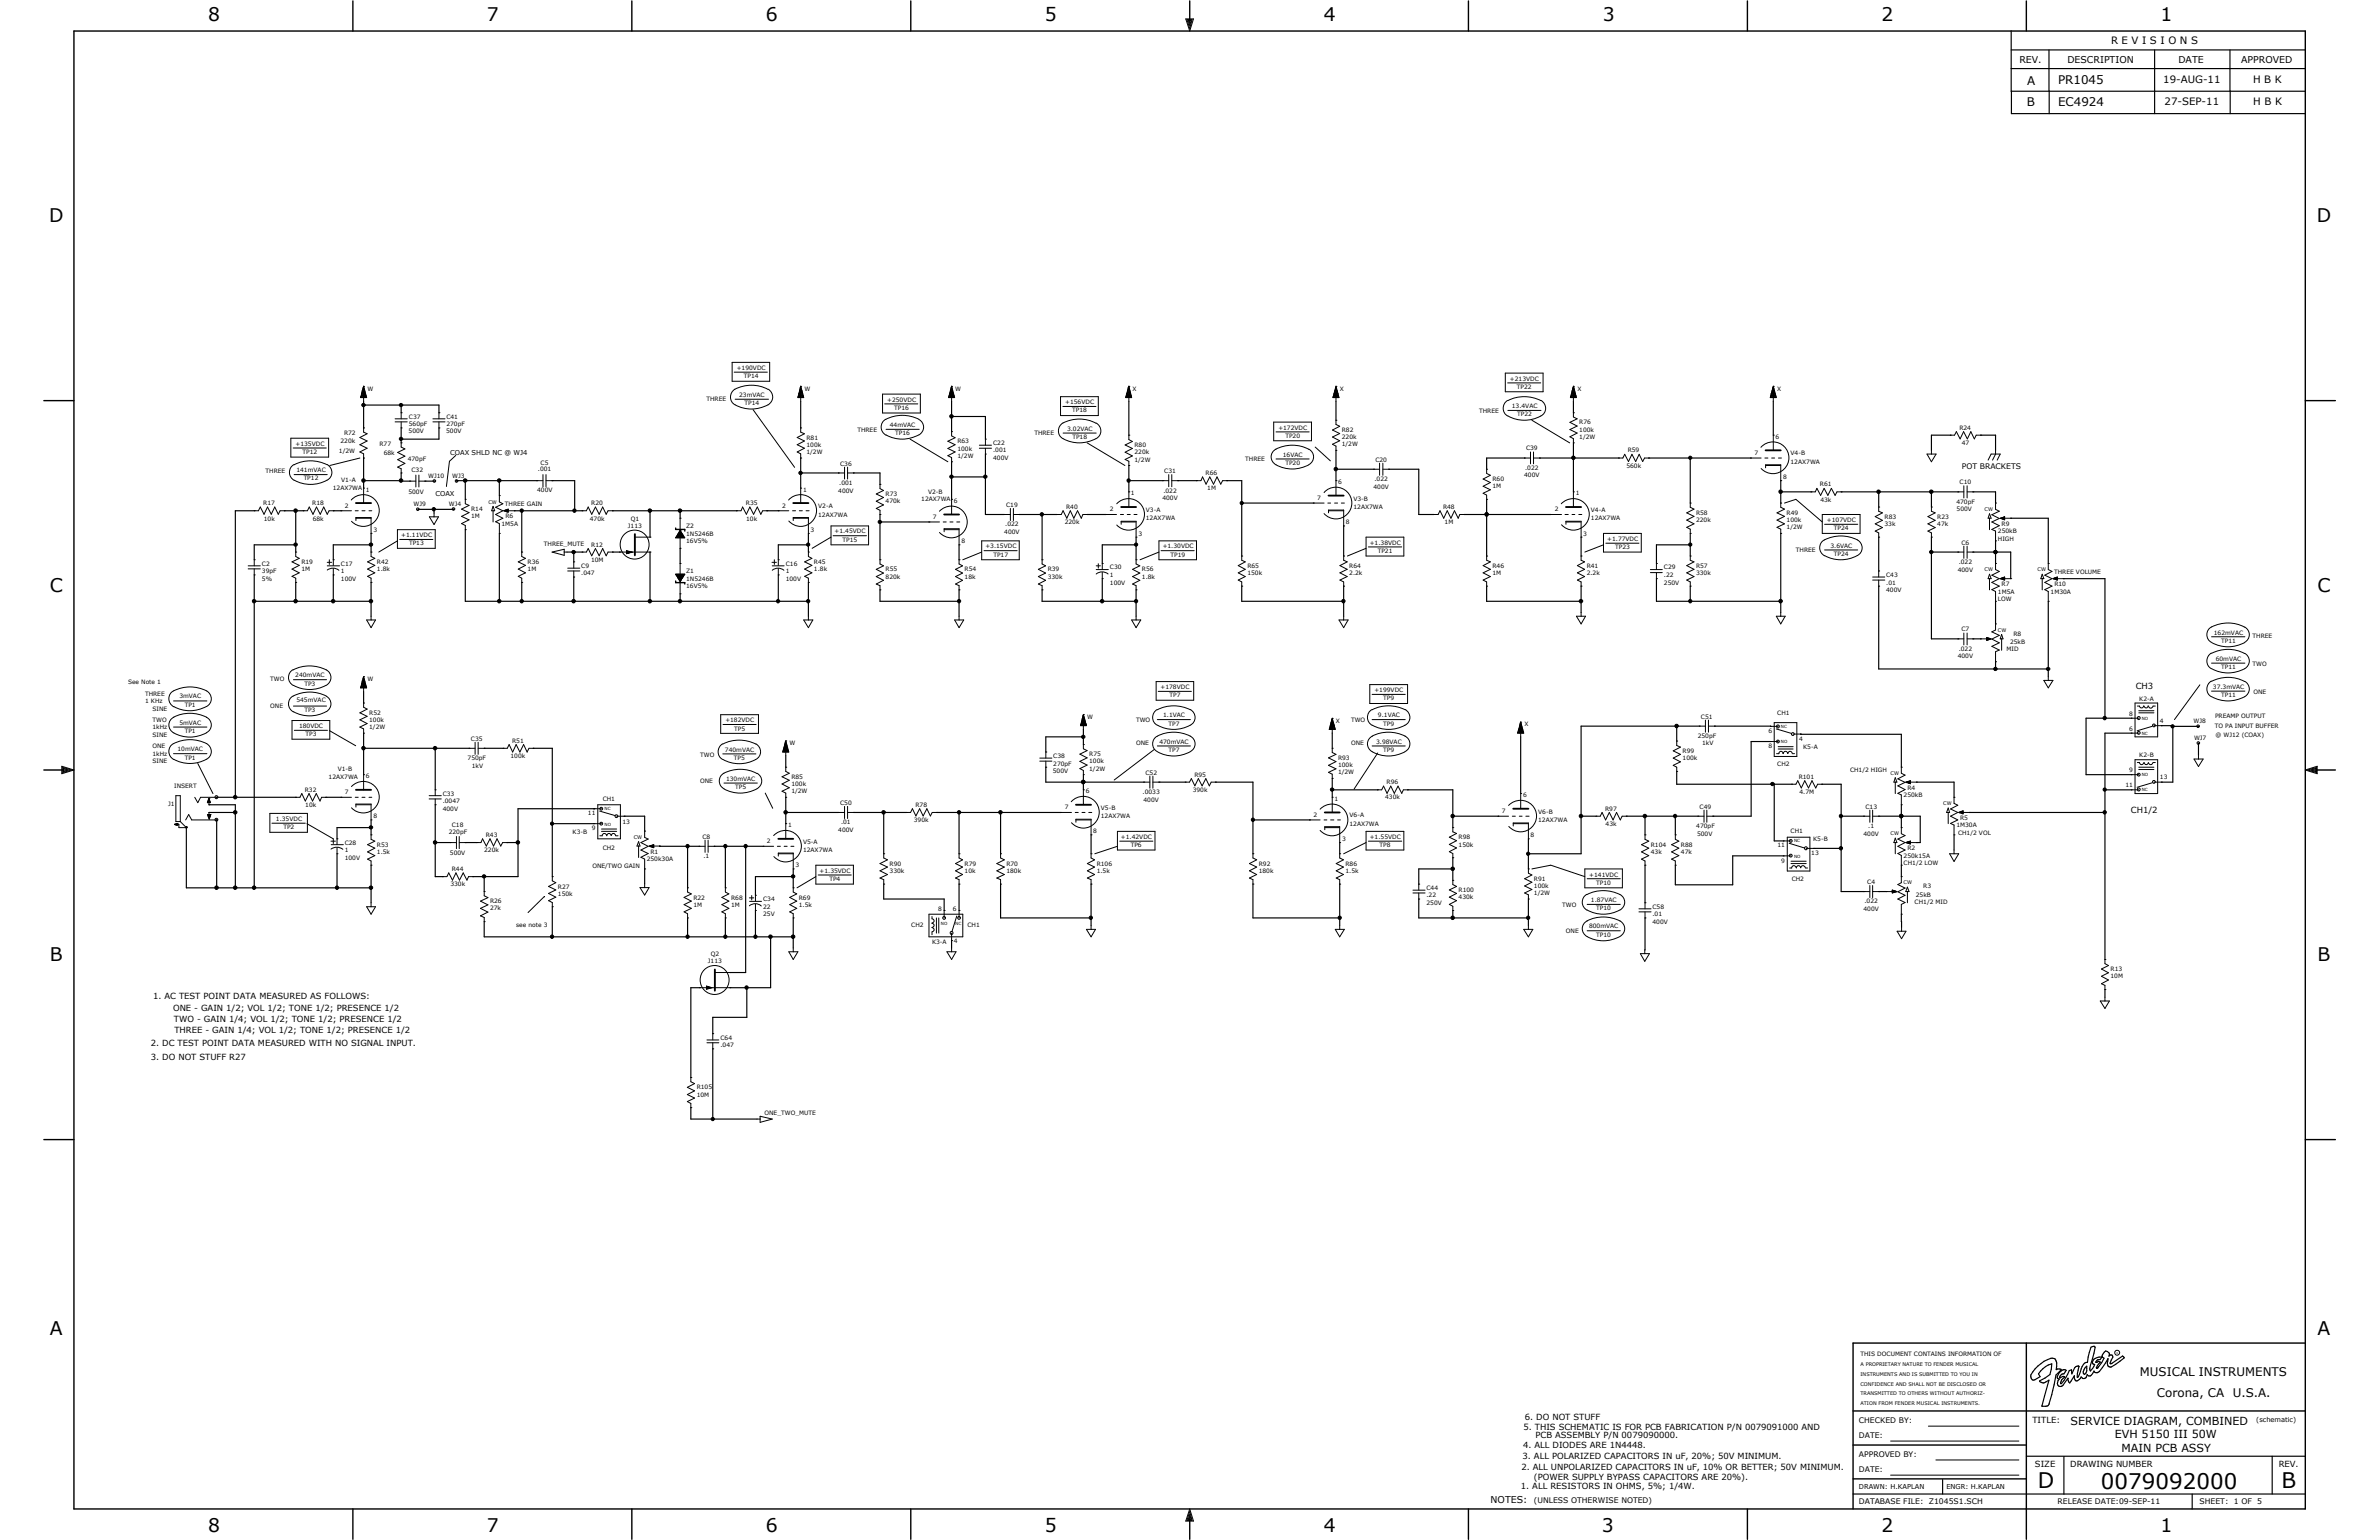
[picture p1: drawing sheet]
<svg xmlns="http://www.w3.org/2000/svg" width="432mm" height="279mm" viewBox="0 0 432 279" stroke-linecap="round" stroke-linejoin="round" font-family="sans-serif">
<defs><g id="words">
<g font-size="3.9">
<text x="369.9" y="270">D</text>
<text x="381.3" y="270.1">0079092000</text>
<text x="414.1" y="270">B</text>
</g>
<g font-size="3.4">
<text x="37.8" y="3.8">8</text>
<text x="88.4" y="3.8">7</text>
<text x="139" y="3.8">6</text>
<text x="189.7" y="3.8">5</text>
<text x="240.3" y="3.8">4</text>
<text x="290.9" y="3.8">3</text>
<text x="341.5" y="3.8">2</text>
<text x="392.1" y="3.8">1</text>
<text x="8.9" y="40.3">D</text>
<text x="420.5" y="40.3">D</text>
<text x="9" y="107.4">C</text>
<text x="420.6" y="107.4">C</text>
<text x="9.1" y="174.4">B</text>
<text x="420.7" y="174.4">B</text>
<text x="9.1" y="242.1">A</text>
<text x="420.7" y="242.1">A</text>
<text x="37.8" y="278">8</text>
<text x="88.4" y="278">7</text>
<text x="139" y="278">6</text>
<text x="189.7" y="278">5</text>
<text x="240.3" y="278">4</text>
<text x="290.7" y="278">3</text>
<text x="341.5" y="278">2</text>
<text x="392.1" y="278">1</text>
</g>
<g font-size="2.2">
<text x="367.9" y="15.4">A</text>
<text x="373.5" y="15.2">PR1045</text>
<text x="367.9" y="19.3">B</text>
<text x="373.5" y="19.3">EC4924</text>
<text x="388.4" y="249.7">MUSICAL INSTRUMENTS</text>
<text x="391.5" y="253.4">Corona, CA</text>
<text x="405.2" y="253.4">U.S.A.</text>
</g>
<g font-size="2">
<text x="375.8" y="258.4">SERVICE DIAGRAM, COMBINED</text>
<text x="383.8" y="260.9">EVH 5150 III 50W</text>
<text x="385.1" y="263.4">MAIN PCB ASSY</text>
</g>
<g font-size="1.8">
<text x="383.2" y="8">R E V I S I O N S</text>
<text x="392.6" y="15.1">19-AUG-11</text>
<text x="408.9" y="15.1">H B K</text>
<text x="392.9" y="19.1">27-SEP-11</text>
<text x="409" y="19.1">H B K</text>
</g>
<g font-size="1.7">
<text x="366.5" y="11.5">REV.</text>
<text x="375.2" y="11.5">DESCRIPTION</text>
<text x="395.4" y="11.5">DATE</text>
<text x="406.8" y="11.5">APPROVED</text>
<text x="270.6" y="272.7">NOTES:</text>
</g>
<g font-size="1.5">
<text x="387.6" y="125.1">CH3</text>
<text x="386.8" y="147.5">CH1/2</text>
<text x="27.8" y="181.3">1. AC TEST POINT DATA MEASURED AS FOLLOWS:</text>
<text x="31.4" y="183.4">ONE - GAIN 1/2; VOL 1/2; TONE 1/2; PRESENCE 1/2</text>
<text x="31.6" y="185.5">TWO - GAIN 1/4; VOL 1/2; TONE 1/2; PRESENCE 1/2</text>
<text x="27.4" y="189.7">2. DC TEST POINT DATA MEASURED WITH NO SIGNAL INPUT.</text>
<text x="31.7" y="187.4">THREE - GAIN 1/4; VOL 1/2; TONE 1/2; PRESENCE 1/2</text>
<text x="27.4" y="192.4">3. DO NOT STUFF R27</text>
<text x="276.8" y="257.6">6. DO NOT STUFF</text>
<text x="276.4" y="262.7">4. ALL DIODES ARE 1N4448.</text>
<text x="276.5" y="259.4">5. THIS SCHEMATIC IS FOR PCB FABRICATION P/N 0079091000 AND</text>
<text x="278.7" y="260.9">PCB ASSEMBLY P/N 0079090000.</text>
<text x="368.9" y="258.2">TITLE:</text>
<text x="276.1" y="266.7">2. ALL UNPOLARIZED CAPACITORS IN uF, 10% OR BETTER; 50V MINIMUM.</text>
<text x="276.4" y="264.6">3. ALL POLARIZED CAPACITORS IN uF, 20%; 50V MINIMUM.</text>
<text x="278.4" y="268.5">(POWER SUPPLY BYPASS CAPACITORS ARE 20%).</text>
<text x="369.4" y="266.1">SIZE</text>
<text x="375.8" y="266.1">DRAWING NUMBER</text>
<text x="413.6" y="266.1">REV.</text>
<text x="276.1" y="270.2">1. ALL RESISTORS IN OHMS, 5%; 1/4W.</text>
</g>
<g font-size="1.4">
<text x="356.1" y="85.1">POT BRACKETS</text>
<text x="337.4" y="260.9">DATE:</text>
<text x="337.4" y="258.1">CHECKED BY:</text>
<text x="337.4" y="267">DATE:</text>
<text x="337.4" y="264.3">APPROVED BY:</text>
<text x="278.4" y="272.6">(UNLESS OTHERWISE NOTED)</text>
<text x="337.4" y="272.9">DATABASE FILE:</text>
<text x="350.1" y="272.9">Z1045S1.SCH</text>
<text x="373.5" y="272.9">RELEASE DATE:09-SEP-11</text>
<text x="399.2" y="272.9">SHEET:</text>
<text x="405.5" y="272.9">1 OF</text>
<text x="409.7" y="272.9">5</text>
</g>
<g font-size="1.2">
<text x="81.7" y="82.6">COAX SHLD NC @ WJ4</text>
<text x="79" y="90">COAX</text>
<text x="409.5" y="258.1">(schematic)</text>
<text x="337.4" y="270.2">DRAWN: H.KAPLAN</text>
<text x="353.3" y="270.2">ENGR: H.KAPLAN</text>
</g>
<g font-size="1.1">
<text x="66.7" y="70.9">W</text>
<text x="133.7" y="67.1">+190VDC</text>
<text x="135" y="68.6">TP14</text>
<text x="146" y="70.9">W</text>
<text x="173.4" y="70.9">W</text>
<text x="205.5" y="70.9">X</text>
<text x="243.2" y="70.9">X</text>
<text x="274.1" y="69">+213VDC</text>
<text x="275.3" y="70.5">TP22</text>
<text x="286.3" y="70.9">X</text>
<text x="322.5" y="70.9">X</text>
<text x="74.2" y="75.9">C37</text>
<text x="74.2" y="77.3">560pF</text>
<text x="81" y="75.9">C41</text>
<text x="81" y="77.3">270pF</text>
<text x="128.2" y="72.8">THREE</text>
<text x="134.2" y="72">23mVAC</text>
<text x="135.1" y="73.5">TP14</text>
<text x="161" y="72.9">+250VDC</text>
<text x="161.5" y="77.5">44mVAC</text>
<text x="162.3" y="74.4">TP16</text>
<text x="193.3" y="73.4">+156VDC</text>
<text x="194.6" y="74.8">TP18</text>
<text x="232" y="77.9">+172VDC</text>
<text x="268.5" y="74.9">THREE</text>
<text x="274.4" y="74.1">13.4VAC</text>
<text x="275.4" y="75.5">TP22</text>
<text x="286.6" y="77">R76</text>
<text x="355.6" y="78">R24</text>
<text x="53.6" y="80.9">+135VDC</text>
<text x="54.9" y="82.4">TP12</text>
<text x="61.5" y="82.1">1/2W</text>
<text x="61.8" y="80.4">220k</text>
<text x="62.4" y="78.9">R72</text>
<text x="68.9" y="80.9">R77</text>
<text x="69.6" y="82.5">68k</text>
<text x="74" y="83.7">470pF</text>
<text x="74.2" y="78.6">500V</text>
<text x="81" y="78.5">500V</text>
<text x="146.4" y="79.8">R81</text>
<text x="146.4" y="81.1">100k</text>
<text x="146.4" y="82.4">1/2W</text>
<text x="155.6" y="78.3">THREE</text>
<text x="162.5" y="79">TP16</text>
<text x="173.8" y="80.4">R63</text>
<text x="173.8" y="81.7">100k</text>
<text x="173.8" y="83.1">1/2W</text>
<text x="180.3" y="80.7">C22</text>
<text x="180.3" y="82.1">.001</text>
<text x="180.3" y="83.5">400V</text>
<text x="187.7" y="79">THREE</text>
<text x="193.7" y="78.1">3.02VAC</text>
<text x="194.6" y="79.6">TP18</text>
<text x="205.9" y="81.1">R80</text>
<text x="205.9" y="82.4">220k</text>
<text x="205.9" y="83.7">1/2W</text>
<text x="226" y="83.6">THREE</text>
<text x="232.8" y="82.8">16VAC</text>
<text x="233.3" y="79.4">TP20</text>
<text x="243.5" y="78.4">R82</text>
<text x="243.5" y="79.7">220k</text>
<text x="243.5" y="81">1/2W</text>
<text x="249.6" y="83.8">C20</text>
<text x="277" y="81.7">C39</text>
<text x="286.6" y="78.3">100k</text>
<text x="286.6" y="79.6">1/2W</text>
<text x="295.4" y="82.1">R59</text>
<text x="318.4" y="82.5">7</text>
<text x="322.2" y="79.6">6</text>
<text x="325" y="82.6">V4-B</text>
<text x="356.1" y="80.7">47</text>
<text x="48.2" y="85.8">THREE</text>
<text x="53.8" y="85.7">141mVAC</text>
<text x="55.1" y="87.2">TP12</text>
<text x="60.4" y="88.9">12AX7WA</text>
<text x="61.9" y="87.5">V1-A</text>
<text x="66.4" y="89.2">1</text>
<text x="74.1" y="89.5">500V</text>
<text x="74.7" y="85.6">C32</text>
<text x="77.7" y="86.7">WJ10</text>
<text x="82.1" y="86.7">WJ3</text>
<text x="97.5" y="89.3">400V</text>
<text x="97.6" y="85.4">.001</text>
<text x="98.1" y="84.4">C5</text>
<text x="145.8" y="89.2">1</text>
<text x="152.1" y="89.4">400V</text>
<text x="152.3" y="88">.001</text>
<text x="152.5" y="84.5">C36</text>
<text x="168.4" y="89.6">V2-B</text>
<text x="205.3" y="89.9">1</text>
<text x="211.2" y="89.4">.022</text>
<text x="211.3" y="85.8">C31</text>
<text x="218.8" y="86.2">R66</text>
<text x="219.1" y="88.9">1M</text>
<text x="233.3" y="84.3">TP20</text>
<text x="242.9" y="87.8">6</text>
<text x="249.3" y="88.7">400V</text>
<text x="249.5" y="87.3">.022</text>
<text x="270.9" y="87.3">R60</text>
<text x="270.9" y="88.6">1M</text>
<text x="276.6" y="86.6">400V</text>
<text x="276.8" y="85.3">.022</text>
<text x="286" y="89.9">1</text>
<text x="295.2" y="84.8">560k</text>
<text x="323.6" y="86.9">8</text>
<text x="325" y="84.2">12AX7WA</text>
<text x="330.3" y="88.2">R61</text>
<text x="355.7" y="87.9">C10</text>
<text x="47.8" y="91.7">R17</text>
<text x="47.9" y="94.4">10k</text>
<text x="56.7" y="91.7">R18</text>
<text x="56.8" y="94.4">68k</text>
<text x="62.6" y="92.1">2</text>
<text x="75.1" y="91.9">WJ9</text>
<text x="81.5" y="91.9">WJ4</text>
<text x="85.5" y="92.8">R14</text>
<text x="85.5" y="94.1">1M</text>
<text x="91" y="95.4">1M5A</text>
<text x="91.7" y="91.9">THREE GAIN</text>
<text x="91.7" y="94">R6</text>
<text x="107.1" y="94.4">470k</text>
<text x="107.3" y="91.7">R20</text>
<text x="114" y="95.8">J113</text>
<text x="114.5" y="94.4">Q1</text>
<text x="124.5" y="95.8">Z2</text>
<text x="135.4" y="91.7">R35</text>
<text x="135.4" y="94.4">10k</text>
<text x="141.9" y="92.1">2</text>
<text x="148.5" y="92.2">V2-A</text>
<text x="148.5" y="93.7">12AX7WA</text>
<text x="160.7" y="90">R73</text>
<text x="160.7" y="91.3">470k</text>
<text x="167.2" y="90.9">12AX7WA</text>
<text x="169.3" y="94.1">7</text>
<text x="173.1" y="91.3">6</text>
<text x="182.5" y="95.5">.022</text>
<text x="182.6" y="92">C19</text>
<text x="193.3" y="95.1">220k</text>
<text x="193.5" y="92.3">R40</text>
<text x="201.5" y="92.8">2</text>
<text x="208" y="92.9">V3-A</text>
<text x="208" y="94.4">12AX7WA</text>
<text x="211" y="90.7">400V</text>
<text x="239.1" y="90.7">7</text>
<text x="244.3" y="95.1">8</text>
<text x="245.7" y="90.8">V3-B</text>
<text x="245.7" y="92.4">12AX7WA</text>
<text x="261.9" y="92.3">R48</text>
<text x="262.2" y="95.1">1M</text>
<text x="282.2" y="92.8">2</text>
<text x="288.8" y="92.9">V4-A</text>
<text x="288.8" y="94.4">12AX7WA</text>
<text x="307.8" y="93.4">R58</text>
<text x="307.8" y="94.7">220k</text>
<text x="324.3" y="93.4">R49</text>
<text x="324.3" y="94.7">100k</text>
<text x="330.4" y="91">43k</text>
<text x="331.6" y="94.7">+107VDC</text>
<text x="342.1" y="94.1">R83</text>
<text x="342.1" y="95.4">33k</text>
<text x="351.6" y="94.1">R23</text>
<text x="351.6" y="95.4">47k</text>
<text x="355.1" y="91.4">470pF</text>
<text x="355.1" y="92.7">500V</text>
<text x="363.3" y="95.4">R9</text>
<text x="67.8" y="96.5">3</text>
<text x="72.8" y="97.5">+1.11VDC</text>
<text x="74.3" y="98.9">TP13</text>
<text x="98.7" y="99.1">THREE_MUTE</text>
<text x="107.3" y="101.9">10M</text>
<text x="107.3" y="99.2">R12</text>
<text x="124.5" y="97.2">1N5246B</text>
<text x="124.5" y="98.5">16V5%</text>
<text x="147.1" y="96.5">3</text>
<text x="151.5" y="96.8">+1.45VDC</text>
<text x="152.9" y="98.3">TP15</text>
<text x="174.5" y="98.5">8</text>
<text x="178.9" y="99.5">+3.15VDC</text>
<text x="180.3" y="101">TP17</text>
<text x="182.3" y="96.9">400V</text>
<text x="206.7" y="97.2">3</text>
<text x="211" y="99.5">+1.30VDC</text>
<text x="212.5" y="101">TP19</text>
<text x="248.6" y="98.8">+1.38VDC</text>
<text x="250.1" y="100.3">TP21</text>
<text x="287.4" y="97.2">3</text>
<text x="291.7" y="98.1">+1.77VDC</text>
<text x="293.2" y="99.7">TP23</text>
<text x="324.3" y="96.1">1/2W</text>
<text x="326" y="100.2">THREE</text>
<text x="332.2" y="99.4">3.6VAC</text>
<text x="332.9" y="100.8">TP24</text>
<text x="332.9" y="96.2">TP24</text>
<text x="356" y="98.8">C6</text>
<text x="362.6" y="96.7">250kB</text>
<text x="362.6" y="98.1">HIGH</text>
<text x="47.5" y="102.6">C2</text>
<text x="47.5" y="104">39pF</text>
<text x="47.5" y="105.4">5%</text>
<text x="54.7" y="102.3">R19</text>
<text x="54.7" y="103.6">1M</text>
<text x="61.9" y="102.6">C17</text>
<text x="61.9" y="104">1</text>
<text x="61.9" y="105.4">100V</text>
<text x="68.4" y="102.3">R42</text>
<text x="68.4" y="103.6">1.8k</text>
<text x="95.8" y="102.3">R36</text>
<text x="95.8" y="103.6">1M</text>
<text x="105.5" y="103">C9</text>
<text x="105.5" y="104.4">.047</text>
<text x="124.5" y="104">Z1</text>
<text x="124.5" y="105.4">1N5246B</text>
<text x="124.5" y="106.7">16V5%</text>
<text x="142.6" y="102.6">C16</text>
<text x="142.6" y="104">1</text>
<text x="142.6" y="105.4">100V</text>
<text x="147.7" y="102.3">R45</text>
<text x="147.7" y="103.6">1.8k</text>
<text x="160.7" y="103.7">R55</text>
<text x="160.7" y="105">820k</text>
<text x="175.1" y="103.7">R54</text>
<text x="175.1" y="105">18k</text>
<text x="190.2" y="103.7">R39</text>
<text x="190.2" y="105">330k</text>
<text x="201.5" y="103.3">C30</text>
<text x="201.5" y="104.7">1</text>
<text x="201.5" y="106">100V</text>
<text x="207.3" y="103.7">R56</text>
<text x="207.3" y="105">1.8k</text>
<text x="226.4" y="103">R65</text>
<text x="226.4" y="104.3">150k</text>
<text x="244.9" y="103">R64</text>
<text x="244.9" y="104.3">2.2k</text>
<text x="270.9" y="103">R46</text>
<text x="270.9" y="104.3">1M</text>
<text x="288" y="103">R41</text>
<text x="288" y="104.3">2.2k</text>
<text x="302" y="103.3">C29</text>
<text x="302" y="104.7">.22</text>
<text x="302" y="106">250V</text>
<text x="307.8" y="103">R57</text>
<text x="307.8" y="104.3">330k</text>
<text x="342.3" y="104.7">C43</text>
<text x="342.3" y="106">.01</text>
<text x="342.3" y="107.4">400V</text>
<text x="355.3" y="103.7">400V</text>
<text x="355.5" y="102.4">.022</text>
<text x="362.6" y="107.7">1M5A</text>
<text x="363.3" y="106.3">R7</text>
<text x="372.2" y="107.7">1M30A</text>
<text x="372.8" y="104.2">THREE VOLUME</text>
<text x="372.9" y="106.3">R10</text>
<text x="362.6" y="109.1">LOW</text>
<text x="355.3" y="119.5">400V</text>
<text x="355.5" y="118.1">.022</text>
<text x="356" y="114.6">C7</text>
<text x="364.2" y="118.2">MID</text>
<text x="364.8" y="116.8">25kB</text>
<text x="365.5" y="115.4">R8</text>
<text x="401.8" y="115.1">162mVAC</text>
<text x="402.2" y="119.9">60mVAC</text>
<text x="403.1" y="116.6">TP11</text>
<text x="408.9" y="115.7">THREE</text>
<text x="23.2" y="124.2">See Note 1</text>
<text x="49.1" y="123.6">TWO</text>
<text x="53.6" y="122.9">240mVAC</text>
<text x="55.2" y="124.4">TP3</text>
<text x="66.7" y="123.6">W</text>
<text x="210.7" y="125">+178VDC</text>
<text x="249.5" y="125.6">+199VDC</text>
<text x="401.7" y="125">37.3mVAC</text>
<text x="403.1" y="121.4">TP11</text>
<text x="408.9" y="120.8">TWO</text>
<text x="409" y="125.9">ONE</text>
<text x="26.3" y="127.6">1 KHz</text>
<text x="26.3" y="126.2">THREE</text>
<text x="27.7" y="128.9">SINE</text>
<text x="27.7" y="131">TWO</text>
<text x="32.6" y="126.7">3mVAC</text>
<text x="32.6" y="131.5">5mVAC</text>
<text x="33.5" y="128.2">TP1</text>
<text x="49.1" y="128.4">ONE</text>
<text x="53.8" y="127.3">545mVAC</text>
<text x="55.2" y="129.2">TP3</text>
<text x="67" y="129.7">R52</text>
<text x="67" y="131">100k</text>
<text x="131.7" y="131">+182VDC</text>
<text x="197.3" y="130.4">W</text>
<text x="206.2" y="131">TWO</text>
<text x="211.1" y="130.1">1.1VAC</text>
<text x="212.1" y="131.7">TP7</text>
<text x="212.3" y="126.5">TP7</text>
<text x="242.5" y="131.1">X</text>
<text x="245.2" y="131">TWO</text>
<text x="250.1" y="130.1">9.1VAC</text>
<text x="251.1" y="127.1">TP9</text>
<text x="251.1" y="131.7">TP9</text>
<text x="276.7" y="131.8">X</text>
<text x="308.7" y="130.4">C51</text>
<text x="322.6" y="129.8">CH1</text>
<text x="386.5" y="129.8">8</text>
<text x="388.3" y="127.2">K2-A</text>
<text x="392" y="131.1">4</text>
<text x="398.1" y="131.2">WJ8</text>
<text x="402" y="132">TO PA INPUT BUFFER</text>
<text x="402" y="130.3">PREAMP OUTPUT</text>
<text x="403.1" y="126.4">TP11</text>
<text x="27.7" y="132.3">1kHz</text>
<text x="27.7" y="137.1">1kHz</text>
<text x="27.7" y="133.7">SINE</text>
<text x="27.7" y="135.8">ONE</text>
<text x="32.2" y="136.3">10mVAC</text>
<text x="33.5" y="133">TP1</text>
<text x="33.5" y="137.8">TP1</text>
<text x="54.3" y="132.1">180VDC</text>
<text x="55.5" y="133.6">TP3</text>
<text x="67" y="132.3">1/2W</text>
<text x="84.9" y="137.9">750pF</text>
<text x="85.5" y="134.4">C35</text>
<text x="92.7" y="137.5">100k</text>
<text x="93" y="134.7">R51</text>
<text x="127.1" y="137.3">TWO</text>
<text x="131.6" y="136.4">740mVAC</text>
<text x="133.2" y="137.9">TP5</text>
<text x="133.3" y="132.5">TP5</text>
<text x="143.3" y="135.2">W</text>
<text x="191.2" y="137.5">C38</text>
<text x="197.7" y="137.2">R75</text>
<text x="206.2" y="135.1">ONE</text>
<text x="210.4" y="135">470mVAC</text>
<text x="212.1" y="136.4">TP7</text>
<text x="242.9" y="137.9">R93</text>
<text x="245.2" y="135.1">ONE</text>
<text x="249.8" y="135">3.98VAC</text>
<text x="251.1" y="136.4">TP9</text>
<text x="305.4" y="136.6">R99</text>
<text x="305.4" y="137.9">100k</text>
<text x="308.1" y="133.9">250pF</text>
<text x="308.9" y="135.2">1kV</text>
<text x="321" y="133">6</text>
<text x="321" y="135.7">8</text>
<text x="326.6" y="134.5">4</text>
<text x="327.3" y="136">K5-A</text>
<text x="386.5" y="132.6">6</text>
<text x="388.3" y="137.4">K2-B</text>
<text x="398.2" y="134.3">WJ7</text>
<text x="402.1" y="133.7">@ WJ12 (COAX)</text>
<text x="27.7" y="138.5">SINE</text>
<text x="31.6" y="143">INSERT</text>
<text x="55.3" y="143.6">R32</text>
<text x="59.6" y="141.3">12AX7WA</text>
<text x="61.3" y="139.9">V1-B</text>
<text x="66.4" y="141.2">6</text>
<text x="85.6" y="139.4">1kV</text>
<text x="127.1" y="142.1">ONE</text>
<text x="131.8" y="141.7">130mVAC</text>
<text x="133.4" y="143.2">TP5</text>
<text x="143.6" y="141.3">R85</text>
<text x="143.6" y="142.6">100k</text>
<text x="143.6" y="143.9">1/2W</text>
<text x="191.1" y="140.2">500V</text>
<text x="191.2" y="138.9">270pF</text>
<text x="197.1" y="143.9">6</text>
<text x="197.7" y="138.5">100k</text>
<text x="197.7" y="139.8">1/2W</text>
<text x="207.9" y="140.5">C52</text>
<text x="216.5" y="143.7">390k</text>
<text x="216.8" y="140.9">R95</text>
<text x="242.9" y="139.2">100k</text>
<text x="242.9" y="140.5">1/2W</text>
<text x="251.7" y="142.3">R96</text>
<text x="322.6" y="139">CH2</text>
<text x="326.5" y="141.3">R101</text>
<text x="335.8" y="140">CH1/2 HIGH</text>
<text x="346.2" y="143.3">R4</text>
<text x="385.8" y="142.8">11</text>
<text x="386.5" y="140.1">9</text>
<text x="392" y="141.4">13</text>
<text x="30.5" y="146.3">J1</text>
<text x="50.1" y="148.9">1.35VDC</text>
<text x="55.4" y="146.4">10k</text>
<text x="62.6" y="144.1">7</text>
<text x="67.8" y="148.5">8</text>
<text x="80.3" y="144.4">C33</text>
<text x="80.3" y="145.7">.0047</text>
<text x="80.3" y="147.1">400V</text>
<text x="106.7" y="147.9">11</text>
<text x="109.4" y="145.2">CH1</text>
<text x="113" y="149.4">13</text>
<text x="152.5" y="146">C50</text>
<text x="152.7" y="149.6">.01</text>
<text x="165.9" y="149.2">390k</text>
<text x="166.2" y="146.4">R78</text>
<text x="193.3" y="146.8">7</text>
<text x="199.8" y="147">V5-B</text>
<text x="199.8" y="148.5">12AX7WA</text>
<text x="207.4" y="144.1">.0033</text>
<text x="207.6" y="145.5">400V</text>
<text x="238.4" y="148.2">2</text>
<text x="242.2" y="145.3">1</text>
<text x="244.9" y="148.3">V6-A</text>
<text x="244.9" y="149.8">12AX7WA</text>
<text x="251.4" y="145">430k</text>
<text x="272.6" y="147.5">7</text>
<text x="276.4" y="144.6">6</text>
<text x="279.2" y="147.6">V6-B</text>
<text x="279.2" y="149.1">12AX7WA</text>
<text x="291.3" y="147.1">R97</text>
<text x="291.4" y="149.9">43k</text>
<text x="308.5" y="146.7">C49</text>
<text x="326.6" y="144.1">4.7M</text>
<text x="338.6" y="146.7">C13</text>
<text x="345.5" y="144.6">250kB</text>
<text x="355.8" y="148.8">R5</text>
<text x="51.4" y="150.5">TP2</text>
<text x="62.6" y="153.2">C28</text>
<text x="62.6" y="154.6">1</text>
<text x="62.6" y="156">100V</text>
<text x="68.4" y="153.6">R53</text>
<text x="68.4" y="154.9">1.5k</text>
<text x="81.4" y="151.3">220pF</text>
<text x="81.7" y="155.1">500V</text>
<text x="82" y="150.1">C18</text>
<text x="87.9" y="154.6">220k</text>
<text x="88.2" y="151.8">R43</text>
<text x="103.9" y="151.4">K3-B</text>
<text x="107.4" y="150.7">9</text>
<text x="109.4" y="154.1">CH2</text>
<text x="118.1" y="154.9">R1</text>
<text x="127.5" y="152.2">C8</text>
<text x="127.7" y="155.7">.1</text>
<text x="139.2" y="153">2</text>
<text x="143" y="150.1">1</text>
<text x="145.8" y="153.1">V5-A</text>
<text x="145.8" y="154.6">12AX7WA</text>
<text x="152.1" y="151">400V</text>
<text x="198.4" y="151.2">8</text>
<text x="203.5" y="152.2">+1.42VDC</text>
<text x="205.2" y="153.7">TP6</text>
<text x="243.6" y="152.6">3</text>
<text x="248.6" y="152.2">+1.55VDC</text>
<text x="250.4" y="153.7">TP8</text>
<text x="264.8" y="152.3">R98</text>
<text x="264.8" y="153.6">150k</text>
<text x="277.8" y="151.8">8</text>
<text x="299.6" y="153.6">R104</text>
<text x="299.6" y="154.9">43k</text>
<text x="305.1" y="153.6">R88</text>
<text x="305.1" y="154.9">47k</text>
<text x="307.9" y="150.2">470pF</text>
<text x="308" y="151.6">500V</text>
<text x="322.6" y="153.8">11</text>
<text x="325" y="151.2">CH1</text>
<text x="328.8" y="155.2">13</text>
<text x="329.1" y="152.7">K5-B</text>
<text x="338.2" y="151.6">400V</text>
<text x="339.1" y="150.2">.1</text>
<text x="345.5" y="155.6">250k15A</text>
<text x="346.2" y="154.2">R2</text>
<text x="355.1" y="150.1">1M30A</text>
<text x="355.4" y="151.5">CH1/2 VOL</text>
<text x="81.7" y="160.8">330k</text>
<text x="82" y="158">R44</text>
<text x="101.3" y="161.2">R27</text>
<text x="107.5" y="157.5">ONE/TWO GAIN</text>
<text x="117.4" y="156.3">250k30A</text>
<text x="144.4" y="157.4">3</text>
<text x="148.8" y="158.3">+1.35VDC</text>
<text x="150.5" y="159.9">TP4</text>
<text x="161.5" y="157.1">R90</text>
<text x="161.5" y="158.4">330k</text>
<text x="175.1" y="157.1">R79</text>
<text x="175.1" y="158.4">10k</text>
<text x="182.7" y="157.1">R70</text>
<text x="182.7" y="158.4">180k</text>
<text x="199.1" y="157.1">R106</text>
<text x="199.1" y="158.4">1.5k</text>
<text x="228.5" y="157.1">R92</text>
<text x="228.5" y="158.4">180k</text>
<text x="244.2" y="157.1">R86</text>
<text x="244.2" y="158.4">1.5k</text>
<text x="258.9" y="161.5">C44</text>
<text x="264.8" y="161.8">R100</text>
<text x="278.4" y="159.8">R91</text>
<text x="278.4" y="161.1">100k</text>
<text x="288.5" y="159">+141VDC</text>
<text x="289.7" y="160.5">TP10</text>
<text x="323.3" y="156.5">9</text>
<text x="325.2" y="159.8">CH2</text>
<text x="338.9" y="160.4">C4</text>
<text x="345.5" y="156.9">CH1/2 LOW</text>
<text x="349.1" y="161.1">R3</text>
<text x="88.9" y="163.9">R26</text>
<text x="88.9" y="165.2">27k</text>
<text x="101.3" y="162.5">150k</text>
<text x="125.9" y="163.2">R22</text>
<text x="125.9" y="164.5">1M</text>
<text x="132.7" y="163.2">R68</text>
<text x="132.7" y="164.5">1M</text>
<text x="138.5" y="163.5">C34</text>
<text x="138.5" y="164.9">22</text>
<text x="138.5" y="166.2">25V</text>
<text x="145" y="163.2">R69</text>
<text x="145" y="164.5">1.5k</text>
<text x="170.3" y="165.3">8</text>
<text x="173" y="165.3">6</text>
<text x="258.9" y="162.8">.22</text>
<text x="258.9" y="164.2">250V</text>
<text x="264.8" y="163.2">430k</text>
<text x="278.4" y="162.4">1/2W</text>
<text x="283.5" y="164.5">TWO</text>
<text x="288.8" y="163.7">1.87VAC</text>
<text x="289.7" y="165.2">TP10</text>
<text x="299.9" y="164.9">C58</text>
<text x="299.9" y="166.2">.01</text>
<text x="299.9" y="167.6">400V</text>
<text x="338.2" y="165.3">400V</text>
<text x="338.4" y="163.9">.022</text>
<text x="347.5" y="164">CH1/2 MID</text>
<text x="347.7" y="162.7">25kB</text>
<text x="93.7" y="168.2">see note 3</text>
<text x="129" y="173.4">Q2</text>
<text x="165.4" y="168.2">CH2</text>
<text x="169.2" y="171.2">K3-A</text>
<text x="173.1" y="171.2">4</text>
<text x="175.6" y="168.2">CH1</text>
<text x="284.2" y="169.3">ONE</text>
<text x="288.4" y="168.4">800mVAC</text>
<text x="289.7" y="169.9">TP10</text>
<text x="128.5" y="174.8">J113</text>
<text x="383.1" y="176.2">R13</text>
<text x="383.1" y="177.5">10M</text>
<text x="130.8" y="188.6">C64</text>
<text x="130.8" y="190">.047</text>
<text x="126.4" y="197.7">R105</text>
<text x="126.4" y="199">10M</text>
<text x="138.8" y="202.4">ONE_TWO_MUTE</text>
<text x="337.7" y="246">THIS DOCUMENT CONTAINS INFORMATION OF</text>
</g>
<g font-size=".9">
<text x="88.6" y="91.4">CW</text>
<text x="360.2" y="92.7">CW</text>
<text x="360.2" y="103.7">CW</text>
<text x="369.8" y="103.7">CW</text>
<text x="362.6" y="114.6">CW</text>
<text x="343.2" y="140.6">CW</text>
<text x="352.7" y="146.1">CW</text>
<text x="115" y="152.2">CW</text>
<text x="343.2" y="151.6">CW</text>
<text x="345.5" y="160.4">CW</text>
<text x="337.7" y="247.8">A PROPRIETARY NATURE TO FENDER MUSICAL</text>
<text x="337.7" y="251.4">CONFIDENCE AND SHALL NOT BE DISCLOSED OR</text>
<text x="337.7" y="249.6">INSTRUMENTS AND IS SUBMITTED TO YOU IN</text>
<text x="337.7" y="254.9">ATION FROM FENDER MUSICAL INSTRUMENTS.</text>
<text x="337.7" y="253.2">TRANSMITTED TO OTHERS WITHOUT AUTHORIZ-</text>
</g>
<g font-size=".8">
<text x="388.7" y="130.6">NO</text>
<text x="323.3" y="134.9">NO</text>
<text x="323.3" y="132.1">NC</text>
<text x="388.7" y="133.4">NC</text>
<text x="388.7" y="140.8">NO</text>
<text x="388.7" y="143.6">NC</text>
<text x="109.7" y="149.8">NO</text>
<text x="109.7" y="147">NC</text>
<text x="325.6" y="152.8">NC</text>
<text x="325.6" y="155.6">NO</text>
<text x="170.8" y="167.8">NO</text>
<text x="173.4" y="167.8">NC</text>
</g>
<text font-size=".5" x="384.2" y="245.7">R</text>
</g></defs>
<g fill="none" stroke="#000" stroke-width=".21">
<path d="M365 9.1h53.4M365 12.4h53.4M365 5.6v11h53.4M365.1 16.5v4.1h53.3M371.9 9.1v7.5M371.9 16.5v4.1M391.1 9.1v11.5M404.7 9.1v7.5M404.8 16.5v4.1M66 72.8v4.8M66 73.5h13.7v1.4M72.8 73.5v1.4"/>
<path d="M72.8 77.6v2.7M79.7 77.6v2.1h-6.9M145.3 72.8v4.8M172.7 72.8v5.5M172.7 75.6h6.2v4.1M204.9 72.8v6.2M242.5 72.8v3.4M285.6 72.8v2.1M321.9 72.8v6.2M354 79h-3.4v2.7M359.5 79h2.7v2.7M46.1 92.7h-3.4v52"/>
<path d="M51.6 92.7h3.4M53.7 98.8h-7.6v2.8M53.7 92.7v7.5M60.5 92.7h1.4M66 87.2h6.8M66 83.1v5.5M67.4 98.8h-6.9v2.8M67.4 96.8v3.4M72.8 85.8v1.5h1.6M77.1 87.3h1.8M78.8 92.4v.7M82.3 92.4h-6.4"/>
<path d="M84.5 96.1v13h62.2M84.5 87.2v3.4M90.6 87.2v2.7M90.6 96.8v12.3M93.3 92.7h12.4M94.7 92.7v7.5M97.5 87.2l-14.6 .1M100.2 87.2h4.1v5.5M111.2 92.7h22.5M118 92.7v4.8M123.4 92.7v1.3M123.4 99.5v2.7"/>
<path d="M139.2 92.7h2.1M145.3 83.1v5.5M145.3 85.8h6.9M146.7 96.8v3.4M146.7 98.8h-5.4v2.8M154.9 85.8h4.8v2.1M159.7 93.3v8.3M159.7 94.7h8.9M172.7 83.8v6.8M172.7 86.5h6.2M174.1 98.8v2.8M178.9 82.4v10.9h3.4"/>
<path d="M185 93.3h6.9M189.1 93.3v8.3M197.3 93.3h3.4M204.9 84.5v4.7M204.9 87.2h6.1M206.2 98.8h-6.1v3.4M206.2 97.5v4.1M213.8 87.2h3.4M222.7 87.2h2.7v13.7M225.4 91.3h13M242.5 85.1h6.8M242.5 81.7v5.5"/>
<path d="M243.9 95.4v5.5M252.1 85.1h5.4v8.2h2.8M265.8 93.3h15.7M269.8 93.3h.1M269.8 90.6v10.3M276.7 83.1h-6.9v2M279.4 83.1h14.4M285.6 83.1h.1M285.6 80.3v8.9M287 97.5v3.4M299.3 83.1h18.5M306.8 98.8h-6.1v3.4"/>
<path d="M306.8 83.1v8.2M306.8 96.8v4.1M323.2 87.2v4.1M323.2 96.8v14.3M323.2 89.2h5.5M334.2 89.2h21.2M341 89.2v2.8M341 97.5v6.1M350.6 89.2v2.8M350.6 97.5v18.4h4.8M358.1 89.2h4.1v2.1M362.2 98.1v4.1"/>
<path d="M365 94h6.8v8.2M46.1 109.1h21.3M46.1 104.3v56.8M53.7 105.7v3.4M60.5 104.3v4.8M67.4 105.7v6.1M94.7 105.7v3.4M102.9 100.2h2.8M104.1 100.2h.1M104.1 109.1h.1M104.1 100.2v1.7M104.1 104.7v4.4"/>
<path d="M111.2 100.2h1.3M118 100.2v8.9M123.4 107.7v1.4M141.3 104.3v4.8M146.7 105.7v6.1M159.7 107v2.1h14.4M174.1 107v4.8M189.1 107v2.1h17.1M200.1 105v4.1M206.2 107v4.8M225.4 106.3v2.8h18.5M243.9 106.3v5.5"/>
<path d="M269.8 106.3v2.8h17.2M287 106.3v4.8M300.7 105v4.1h22.5M306.8 106.3v2.8M341 106.3v15.1h30.8M350.6 100.2h4.8M358.1 115.9h1.4M358.1 100.2h6.9v4.8M362.2 100.2h.1M362.2 109.1v4.1M371.8 109.1v13.7M374.5 105h7.6v25.3"/>
<path d="M66 135.8h19.1M66 125.5v2.1M66 133v7.5M79 135.8v7.5M87.9 135.8h3.4M96.8 135.8h3.4v23.2M142.6 137.1v2.1M189.8 139.2v2.7h17.8M196.6 132.3v2.8M196.6 133.7h-6.8v2.7M241.8 133v2.8M276 133.7v10.3"/>
<path d="M304.3 131.7v2.8M304.3 140v2.3h20.9M308.4 131.7h-21.4v23.2h-9.6M311.2 131.7l10.2 .1M321.4 134.5h-3.6v13.6h-6.9M326.8 133.2h18.3v6M362.2 120.1v1.3M386.8 130.3h-8.2v10.2h8.2M386.8 133h-4.7v41.1M392.3 131.7h2.1v10.2h-2.1M394.4 131.8h4.6M399 134.8v2.2"/>
<path d="M33.8 150.2v10.9h33.6M37.9 147.4h4.8M37.9 146h4.8v15.1M39.3 144.7h14.4M39.3 148.8v12.3M59.1 144.7h2.8M61.2 154.9v6.2M67.4 148.8v2.7M67.4 157v6.8M67.4 150.2h-6.2v2M79 146v13h1.3M79 152.9h2.7"/>
<path d="M84.5 152.9h2M87.9 159v2.8M92 152.9h2M100.2 149.4h7.6M107.8 146.7h.1M107.8 146.7h-13.8v12.3h-8.2M113.3 148.1h3.7v2.7M117 157.6v2.8M119.7 153.5h7.2M124.8 153.5v7.6M129.6 153.5h8.9M131.7 153.5v7.6"/>
<path d="M135.3 153.5v22.9h-2.8M142.6 144.7v4.7M142.6 147.4h9.6M144 157.6v3.5M144 159h-6.9v3.4M154.9 147.4h9.6M160.4 147.4v7.5M170 147.4h22.6M174.1 147.4v7.5M181.6 147.4v7.5M196.6 141.9h.1M196.6 140.5v2.8"/>
<path d="M198 151.5v3.4M210.4 141.9h4.7M220.6 141.9h6.8v13M227.4 148.8h10.3M241.8 141.2v3.5M241.8 143.3h8.2M243.2 152.9v2M255.5 143.3h8.2v6.9M263.7 157.6h-6.2v2.8M263.7 155.6v4.1M263.7 148.1h8.2M277.4 152.2v5.4"/>
<path d="M287 148.1h2.7M295.2 148.1h13M298.6 148.1v3.4M298.6 157v6.8M304.1 148.1v3.4M321.7 142.3h.1M322 142.3v10.3h1.7M323.7 155.3h-9.2v5.2h-10.4v-3.5M329.2 153.9h5M330.7 142.3h3.5v19.5h4.1M334.2 148.1h4.1M341 148.1h7.5v4.8h-.6"/>
<path d="M345.1 148.1h.1M345.1 146v4.2M345.1 157v2M347.9 141.9h6.8v2.8M354.7 151.5v2.7M357.4 147.4h24.7M382.1 143.3h4.7M87.9 167.2v2.8h56.1M100.2 170h.1M100.2 164.5v5.5M124.8 166.5v3.5M127 179.2h-1.6v16.3"/>
<path d="M131.7 166.5v3.5M135.6 179.2v5.4h-6.2v2.9M137.1 165.2v4.8M139.9 170v9.2h-7.4M144 166.5v5.5M160.4 160.4v2.7h11v2.1M172.7 170.6v1.4M174.1 160.4v4.8M181.6 160.4v6.1h16.4M198 160.4v7.5M227.4 160.4v6.1h15.8M243.2 160.4v7.5"/>
<path d="M257.5 163.1v3.4h19.9M263.7 165.2v1.3M277.4 163.1v4.8M298.6 166.5l-.1 5.8M341 161.8h1.3M345.1 165.9v2.3M382.1 179.5v1.4M129.4 190.3v12.7M125.4 201v2h12M369.4 248.3a5.3 5.3 0 0 1 3.1-1.9 .71 .71 0 0 1 .8 .8l-.1 1.3 .6-.1h.3v.1l-.9 1-1.3 5.2a.59 .59 0 0 1-.6 .4h-.7l1.3-4.7a1.24 1.24 0 0 1-1.4 .4l-.3-.3 1.9-1.1 .3-2a4 4 0 0 0-2.4 1.9l.3 .5-1.2 .6a.72 .72 0 0 1-.5-.9zM378.4 248.2l.4-.3v.8l-.4 .6-.3-.2zM380.6 248.2h.1"/>
<path d="M382.6 246.5l-1.6 2.3-.6 .2-.3-.2a.95 .95 0 0 1-.9 .8l-.4-.2-.2 .6-.3 .1h-.3l-.3-.3-.6 .7a.51 .51 0 0 1-.5-.1 .51 .51 0 0 1-.1-.6v-.2l-.8 1.3-.2-.2-.2-.6-.9 1.2-.3 .2a.54 .54 0 0 1-.7-.5l.4-.8-.3-.1a1.39 1.39 0 0 1 1.4-1.6l.1 .1-.4 .7-.5 .1-.3 .5 .6-.2 .3 .1a1.18 1.18 0 0 0-.6 1.2l.5-.5 1-1.8 .4-.1v.7l.7-1.3 .5-.2 .2 .1a3.4 3.4 0 0 0-.3 2l.6-1.5a1.33 1.33 0 0 1 1.2-1.2l.1-1 .5-1.8 .5-.1h.2a12.6 12.6 0 0 1-.9 3.9l.1 .5 .6-.8 .2-.3-.4-.3a1.28 1.28 0 0 1 1.7-1l-.3 .4a.53 .53 0 0 0-.8 .5l.4-.2 .4 .1v.1a1.2 1.2 0 0 0-.6 1M382.6 246.5h.1M382.6 246.5v.4a.73 .73 0 0 0 .5 1.1l.9-.5 1.5-1.1-.3-.4-2.1 1.4-.1-.1 .5-1.1a.34 .34 0 0 0-.5-.4l-.2 .2 .1-.2a.7 .7 0 0 0-.7-.7 1.15 1.15 0 0 0-.6 1l.3 .3a4 4 0 0 1-1.3 1.8M336.3 271.1h82.1M352.6 268.4v2.7M367.8 264.2h50.6M374.6 264.2v6.9M397.9 271.1v2.7M412.4 264.2v6.9"/>
</g>
<g fill="none" stroke="#000" stroke-width=".25">
<path d="M13.4 5.6h405v268.2h-405zM64.1 .2v5.4M114.7 .2v5.4M165.3 .2v5.4M215.9 .2v4M266.5 .2v5.4M317.2 .2v5.4M367.8 .2v5.4M8 72.7h5.4M418.4 72.7h5.5M122.6 95.8v.3h1.7v.3M122.6 105.4v.3h1.7v.3"/>
<path d="M8 139.7h4M419.8 139.7h4.1M8 206.8h5.4M418.4 206.8h5.5M336.3 256h82.1M367.8 243.7v35.6M418.4 243.7h-82.1v30.1M64.1 273.8v5.5M114.7 273.8v5.5M165.3 273.8v5.5M215.9 275.2v4.1M266.5 273.8v5.5"/>
<path d="M317.2 273.8v5.5M336.3 262.2h31.5M336.3 268.3h31.5"/>
</g>
<g fill="none" stroke="#000" stroke-width=".18">
<path d="M215.2 3.4h1.4l-.7 2.2zM215.4 3.6h1l-.5 1.6zM215.6 3.7h.6l-.3 .9zM52.8 79.5h6.8v3.4h-6.8zM65.5 72.1h1M65.5 71.9v.2M65.5 71.9h1M65.6 71.8h.8M65.6 71.6h.8M65.6 71.5h.7M65.6 71.4v.7M65.7 71.3h.6v.8"/>
<path d="M65.7 71.2h.6M65.7 71.1h.6M65.7 71h.5M65.7 70.8v1.3M65.8 70.8h.3M65.9 70.7h.2M65.9 70.5h.2M65.9 70.3v1.8M66 70.4h.1M66 70.3h.1M66 77.6h.1M66 70.1h.1"/>
<path d="M66 71.5v1.3M66 77.6v.8l.6 .3-1.3 .7 1.3 .6-1.3 .7 1.3 .6-1.3 .7 .7 .3v.8M66 70.1l.5 2h-1.1zM66 70.3v1.8M66.2 70.8v1.3M66.5 71.8v.3M71.7 76h2.2M71.7 76.5h2.2M72.8 74.9h.1M72.8 77.6h.1M72.8 74.9v1.1M72.8 76.5v1.1"/>
<path d="M78.6 76h2.2M78.6 76.5h2.2M79.7 74.9h.1M79.7 77.6h.1M79.7 74.9v1.1M79.7 76.5v1.1M132.9 65.7h6.8v3.5h-6.8zM133.3 67.5h6M133.4 72.4h6.1M136.7 74.3l7.5 10.5M139.4 70.6a1.67 1.67 0 0 1 .8 1.7 1.67 1.67 0 0 1-1.3 1.4 5.9 5.9 0 0 1-6-.7 1.81 1.81 0 0 1 1.5-2.8 6.4 6.4 0 0 1 5 .5M144.9 72.1h.9"/>
<path d="M144.9 71.9h.9M144.9 71.9v.2M144.9 71.8h.9M144.9 71.6h.8M145 71.5h.7M145 71.3h.7v.8M145 71.4v.7M145.1 71.2h.5M145.1 71.1h.5M145.1 71h.5M145.1 70.8v1.3M145.2 70.8h.3"/>
<path d="M145.2 70.7h.3M145.2 70.5h.3M145.2 70.3v1.8M145.3 70.4h.1M145.3 77.6h.1M145.3 70.1h.1M145.3 71.5v1.3M145.3 77.6v.8l.7 .3-1.3 .7 1.3 .6-1.3 .7 1.3 .6-1.3 .7 .6 .3v.8M145.3 70.1l.6 2h-1.1zM145.3 70.3h.1M145.4 70.3v1.8M145.5 70.8v1.3"/>
<path d="M145.8 71.8v.3M160.2 71.5h6.8v3.4h-6.8zM160.6 73.3h6M160.8 78.9a6.1 6.1 0 0 0 6 0M160.8 77.9h6M165.2 79.7l6.8 4.1M166.8 76.1a6.2 6.2 0 0 0-6.6 .4 1.66 1.66 0 0 0 .6 2.5M166.8 76.1a1.58 1.58 0 0 1 0 2.8M172.2 72.1h1M172.2 71.9v.2M172.3 71.9h.9M172.3 71.8h.8"/>
<path d="M172.3 71.6h.8M172.4 71.5h.7M172.4 71.3h.7v.8M172.4 71.4v.7M172.4 71.2h.6M172.5 71.1h.4M172.5 71h.4M172.5 70.8v1.3M172.6 70.8h.3M172.6 70.7h.2M172.6 70.5h.2M172.6 70.4h.2"/>
<path d="M172.7 78.3h.1M172.7 70.1h.1M172.7 71.5v1.3M172.7 78.3v.8l.7 .3-1.4 .7 1.4 .6-1.4 .7 1.4 .6-1.4 .7 .7 .3v.8M172.7 70.1l.6 2h-1.1zM172.8 70.3l-.2 1.8M172.8 70.3v1.8M172.9 70.8v1.3M173.2 71.8v.3M178.9 79.7h.1M178.9 79.7v1.1M192.5 72h6.8v3.4h-6.8z"/>
<path d="M192.9 73.7h6M193 78.6h6M199 76.8a1.64 1.64 0 0 1 .8 1.7 1.64 1.64 0 0 1-1.3 1.3 5.9 5.9 0 0 1-6.1-.6 1.81 1.81 0 0 1 1.5-2.8 6.4 6.4 0 0 1 5 .4M204.4 72.1h1M204.4 71.9h.9M204.4 71.9v.2M204.4 71.8h.9M204.5 71.6h.8M204.5 71.5h.7M204.5 71.4v.7M204.6 71.3h.6v.8M204.6 71.2h.5"/>
<path d="M204.6 71.1h.5M204.6 71h.5M204.6 70.8v1.3M204.7 70.8h.3M204.7 70.7h.3M204.8 70.5h.2M204.8 70.3v1.8M204.8 70.4h.1M204.8 70.3h.1M204.9 79h.1M204.9 70.1h.1M204.9 71.5v1.3"/>
<path d="M204.9 79v.8l.6 .3-1.3 .6 1.3 .7-1.3 .6 1.3 .7-1.3 .7 .7 .3v.8M204.9 70.1l.5 2h-1.1zM204.9 70.3v1.8M205.1 70.8v1.3M205.3 71.8v.3M231.2 76.6h6.8v3.4h-6.8zM231.6 78.4h6M242 72.1h1M242 71.9v.2M242 71.9h1M242.1 71.8h.8M242.1 71.6h.8"/>
<path d="M242.1 71.5h.8M242.1 71.3h.7v.8M242.1 71.4v.7M242.2 71.1h.5M242.2 71.2h.6M242.3 71h.4M242.3 70.8v1.3M242.3 70.8h.4M242.4 70.7h.2M242.4 70.5h.2M242.4 70.3v1.8M242.4 70.4h.1"/>
<path d="M242.5 76.2h.1M242.5 70.1h.1M242.5 71.5v1.3M242.5 76.2v.8l.7 .3-1.3 .7 1.3 .7-1.3 .6 1.3 .7-1.3 .6 .6 .3v.8M242.5 70.1l.5 2h-1.1zM242.5 70.3h.1M242.5 70.3v1.8M242.7 70.8v1.3M243 71.8v.3M273.2 67.7h6.9v3.4h-6.9zM273.6 72.6a1.63 1.63 0 0 0 .1 2.9M273.6 69.5h6.1"/>
<path d="M273.7 72.7a6.6 6.6 0 0 1 6 0M273.7 74.5h6M278 76.2l6.9 4.1M279.7 72.6a1.65 1.65 0 0 1 .8 1.8 1.65 1.65 0 0 1-1.3 1.3 6.1 6.1 0 0 1-5.5-.2M285.1 72.1h1M285.1 71.9v.2M285.1 71.9h.9M285.2 71.8h.8M285.2 71.6h.8M285.2 71.5h.8M285.2 71.4v.7M285.3 71.3h.6v.8"/>
<path d="M285.3 71.1h.5M285.3 71.2h.5M285.4 71h.4M285.4 70.8v1.3M285.4 70.8h.3M285.5 70.7h.2M285.5 70.5h.2M285.5 70.3v1.8M285.5 70.4h.2M285.6 74.9h.1M285.6 70.1h.1M285.6 71.5v1.3"/>
<path d="M285.6 74.9v.7l.7 .4-1.4 .6 1.4 .7-1.4 .6 1.4 .7-1.4 .6 .7 .4v.7M285.6 70.1l.5 2h-1.1zM285.6 70.3h.1M285.7 70.3v1.8M285.8 70.8v1.3M286 71.8v.3M321.4 72.1h1M321.4 71.9v.2M321.4 71.9h.9M321.4 71.8h.9M321.5 71.6h.7M321.5 71.5h.7"/>
<path d="M321.5 71.4v.7M321.5 71.3h.7v.8M321.6 71.2h.5M321.6 71.1h.5M321.6 71h.5M321.6 70.8v1.3M321.7 70.8h.3M321.7 70.7h.3M321.7 70.5h.3M321.8 70.4h.1M321.8 70.3v1.8M321.8 70.3h.1"/>
<path d="M321.9 79h.1M321.9 70.1h.1M321.9 71.5v1.3M321.9 79v2.7M321.9 70.1l.5 2h-1.1zM321.9 70.3v1.8M322 70.8v1.3M322.3 71.8v.3M354 79h.1M354 79h.8l.3-.7 .7 1.3 .6-1.3 .7 1.3 .6-1.3 .7 1.3 .3-.6h.8M359.5 79h.1M46.1 92.7h.1"/>
<path d="M46.1 92.7h.8l.3-.7 .7 1.3 .7-1.3 .6 1.3 .7-1.3 .6 1.3 .3-.6h.8M51.6 92.7h.1M53.2 81.3h6M53.4 84.3a1.63 1.63 0 0 0 0 2.9M53.4 84.3a6.6 6.6 0 0 1 6 0M53.4 86.1h6M55 92.7h.1M55 92.7h.8l.3-.7 .7 1.3 .6-1.3 .7 1.3 .7-1.3 .6 1.3 .3-.6h.8M59.4 84.3a1.65 1.65 0 0 1 .8 1.7 1.65 1.65 0 0 1-1.3 1.4 6.1 6.1 0 0 1-5.5-.3M60.5 92.7h.1M61.9 92.7h.1M61.9 92.7h1.9"/>
<path d="M63.8 90.7a2.9 2.9 0 0 1 4.1-.2 2.9 2.9 0 0 1 .1 4.2 2.9 2.9 0 0 1-4.2-.1M64.5 92.7h.5M64.6 94.4v-.5h2.8v2.9M64.6 94h2.8M65.3 83.1l-5.4 1.4M65.7 92.7h.6M66 88.6h.1M66 83.1h.1M66 88.6v2.7M67 92.7h.5M67.4 96.8h.1M72.1 98.1l-3.4 2.1"/>
<path d="M72.1 96.1h6.9v3.4h-6.9zM72.6 97.9h6M72.8 80.3h.1M72.8 85.8h.1M72.8 80.3v.8l.7 .3-1.3 .7 1.3 .7-1.3 .6 1.3 .7-1.3 .7 .6 .2v.8M74.4 87.3h.1M74.4 87.3h1.1M75.5 86.2v2.1M75.7 92.2h.3v.3h-.3zM75.9 92.4h.1M76 87.3h1.1M76 86.2v2.1"/>
<path d="M77.1 87.3h.1M77.9 93.8h1.7l-.8 1.4zM78.7 87.1h.3v.3h-.3zM78.8 93.1v.7M78.9 87.3h.1M82.1 92.2h.4v.3h-.4zM82.3 92.4h.1M82.7 87.1h.3v.3h-.3zM82.7 82.6l-1.1 1.1-.6 4.6M82.9 87.3h.1M84.5 90.6h.1M84.5 96.1h.1"/>
<path d="M84.5 90.6v.8l.6 .3-1.3 .7 1.3 .6-1.3 .7 1.3 .6-1.3 .7 .7 .3v.8M89.5 91.9l.3 .8h-.6zM89.5 92.7v2M90.6 96.8h.1M90.6 89.9h.1M90.6 89.9v1.2l.7 .3-1.3 .6 1.3 .7-1.3 .6 1.3 .7-1.3 .7 .6 .3v1.8M91.4 92.7l.8-.3v.5zM91.5 92.6v.1M91.5 92.7h1.8M91.6 92.6v.2M91.7 92.5h.5M91.8 92.5v.3"/>
<path d="M91.9 92.5v.3h.3M92 92.5v.4M92.2 92.4v.5M93.3 92.7h.1M97.5 87.2h.1M97.5 87.2h1.1M98.6 86.1v2.2M99.1 87.2h1.1M99.1 86.1v2.2M100.2 87.2h.1M105.7 92.7h.1M105.7 92.7h.7l.4-.7 .6 1.3 .7-1.3 .7 1.3 .6-1.3 .6 1.3 .4-.6h.8"/>
<path d="M111.2 92.7h.1M113.7 99.9l1 .3-1 .3zM113.7 99.9l.1 .5M113.9 100v.4M115.2 97.5h2.8M118 97.5h.1M122.7 97.5h1.5M122.7 97.5v.1M122.8 97.3h1.3M122.9 97.2v.4M122.9 97.2h1.1M123 97.1h1"/>
<path d="M123 97v.6M123 96.9h.9M123.1 96.8h.7v.8M123.1 96.8v.8M123.2 96.6h.5M123.2 96.6v1M123.3 96.5h.3M123.4 96.4h.1M123.4 96.4v1.2M123.4 96.2h.1M123.4 99.5h.1M123.4 94h.1"/>
<path d="M123.4 94v5.5M123.4 96.2l.9 1.4h-1.7zM123.5 96.4v1.2M123.7 96.6v1M123.9 97v.6M124 97.2v.4M124.2 97.5v.1M133.7 92.7h.1M133.7 92.7h.8l.3-.7 .7 1.3 .6-1.3 .7 1.3 .7-1.3 .6 1.3 .3-.6h.8M139.2 92.7h.1M141.3 92.7h.1M141.3 92.7h1.9"/>
<path d="M143.1 90.7a2.89 2.89 0 0 1 4.2-.2 2.89 2.89 0 0 1 0 4.2 2.89 2.89 0 0 1-4.1-.2M143.8 92.7h.6M144 94.4v-.5h2.7v2.9M144 94h2.7M145.1 92.7h.5M145.3 88.6h.1M145.3 83.1h.1M145.3 88.6v2.7M146.3 92.7h.6M146.7 96.8h.1M150.8 95.4h6.8v3.4h-6.8zM150.8 97.5l-3.4 2"/>
<path d="M151.2 97.2h6.1M152.2 85.8h.1M152.2 85.8h1.1M153.3 84.8v2.1M153.8 85.8h1.1M153.8 84.8v2.1M154.9 85.8h.1M159.7 87.9h.1M159.7 93.3h.1M159.7 87.9v.7l.7 .4-1.4 .6 1.4 .7-1.4 .6 1.4 .7-1.4 .6 .7 .4v.7M168.6 94.7h.1M168.6 94.7h1.9"/>
<path d="M170.5 92.8a2.89 2.89 0 0 1 4.2-.2 2.89 2.89 0 0 1 0 4.2 2.89 2.89 0 0 1-4.2-.2M171.2 94.7h.5M171.4 96.1h2.7M171.4 96.5v-.6h2.7v2.9M172.4 94.7h.6M172.7 90.6h.1M172.7 83.8h.1M172.7 90.6v2.7M173.7 94.7h.5M174.1 98.8h.1M177.8 80.8h2.2M177.8 81.3h2.2"/>
<path d="M178.2 98.1h6.8v3.5h-6.8zM178.6 99.9h6M178.9 82.4h.1M178.9 81.3v1.1M182.3 93.3h.1M182.3 93.3h1.1M183.4 92.2v2.2M183.9 93.3h1.1M183.9 92.2v2.2M185 93.3h.1M191.9 93.3h.1M191.9 93.3h.7l.4-.6 .6 1.3 .7-1.3 .6 1.3 .7-1.3 .7 1.3 .3-.7h.7"/>
<path d="M197.3 93.3h.1M197.3 80.3l6.9 4.2M200.7 93.3h.1M200.7 93.3h1.9M202.7 91.4a2.89 2.89 0 0 1 4.1-.2 2.89 2.89 0 0 1 0 4.2 2.89 2.89 0 0 1-4.1-.1M203.4 93.3h.5M203.5 94.7h2.7M203.5 95.1v-.5h2.7v2.9M204.6 93.3h.5M204.9 89.2h.1M204.9 84.5h.1M204.9 89.2v2.8"/>
<path d="M205.8 93.3h.6M206.2 97.5h.1M210.4 98.1h6.8v3.5h-6.8zM210.7 99.9h6M211 87.2h.1M211 87.2h1.1M212.1 86.1v2.2M212.7 87.2h1.1M212.7 86.1v2.2M213.8 87.2h.1M217.2 87.2h.1M217.2 87.2h.8l.3-.7 .6 1.3 .7-1.3 .7 1.3 .6-1.3 .7 1.3 .3-.6h.8"/>
<path d="M222.7 87.2h.1M231.6 81.5a6.5 6.5 0 0 1 6 0M231.6 81.5a1.64 1.64 0 0 0-.9 1.7 1.64 1.64 0 0 0 1.4 1.4 6.3 6.3 0 0 0 5.5-.3M231.6 83.3h6M237.6 81.5a1.58 1.58 0 0 1 0 2.8M238.4 91.3h.1M238.4 91.3h1.9M238.7 81.1l2.8 2.5M240.3 89.4a2.88 2.88 0 0 1 4.2-.2 2.88 2.88 0 0 1 0 4.1 2.88 2.88 0 0 1-4.2-.1M241 91.3h.5M241.1 92.7h2.8M241.1 93v-.5h2.8v2.9"/>
<path d="M242.2 91.3h.6M242.5 87.2h.1M242.5 81.7h.1M242.5 87.2v2.7M243.5 91.3h.5M243.9 95.4h.1M247.9 97.5h6.9v3.4h-6.9zM247.9 99.5l-3.3 1.4M248.4 99.2h6M249.3 85.1h.1M249.3 85.1h1.1M250.4 84v2.2"/>
<path d="M251 85.1h1.1M251 84v2.2M252.1 85.1h.1M260.3 93.3h.1M260.3 93.3h.7l.4-.6 .6 1.3 .7-1.3 .7 1.3 .6-1.3 .7 1.3 .3-.7h.8M265.8 93.3h.1M269.8 85.1h.1M269.8 90.6h.1M269.8 85.1v.8l.7 .3-1.3 .7 1.3 .6-1.3 .7 1.3 .7-1.3 .6 .6 .3v.8M276.7 83.1h.1M276.7 83.1h1.1M277.8 82v2.2"/>
<path d="M278.3 83.1h1.1M278.3 82v2.2M279.4 83.1h.1M281.5 93.3h.1M281.5 93.3h1.9M283.4 91.4a2.89 2.89 0 0 1 4.1-.2 2.89 2.89 0 0 1 .1 4.1 2.89 2.89 0 0 1-4.2-.1M284.1 93.3h.5M284.2 94.7h2.8M284.2 95.1v-.5h2.8v2.9M285.3 93.3h.5M285.6 89.2h.1M285.6 80.3h.1"/>
<path d="M285.6 89.2v2.8M286.6 93.3h.5M287 97.5h.1M291 96.8h6.9v3.4h-6.9zM291 98.8l-3.3 1.4M291.5 98.6h6M293.8 83.1h.1M293.8 83.1h.8l.3-.7 .7 1.3 .6-1.3 .7 1.3 .6-1.3 .7 1.3 .3-.6h.8M299.3 83.1h.1M306.8 91.3h.1M306.8 96.8h.1M306.8 91.3v.7l.7 .4-1.3 .6 1.3 .7-1.3 .7 1.3 .6-1.3 .7 .6 .3v.8"/>
<path d="M317.8 83.1h.1M317.8 83.1h1.9M319.6 81.2a2.9 2.9 0 0 1 4.2-.3 2.9 2.9 0 0 1 0 4.2 2.9 2.9 0 0 1-4.1-.1M320.3 83.1h.6M320.5 84.9v-.6h2.7v2.9M320.5 84.5h2.7M321.6 83.1h.5M322.8 83.1h.5M323.2 87.2h.1M323.2 91.3h.1M323.2 96.8h.1M323.2 91.3v.7l.7 .4-1.4 .6 1.4 .7-1.4 .7 1.4 .6-1.4 .7 .7 .3v.8"/>
<path d="M323.9 91.3l2.1-.7 4.8 4.1M328.7 89.2h.1M328.7 89.2h.8l.3-.6 .7 1.3 .6-1.3 .7 1.3 .6-1.3 .7 1.3 .3-.7h.8M330.8 93.3h6.8v3.5h-6.8zM331.2 99.8h6M331.2 95.1h6M334.2 89.2h.1M341 92h.1M341 97.5h.1M341 92v.8l.7 .2-1.3 .7 1.3 .7-1.3 .6 1.3 .7-1.3 .7 .6 .3v.8M349.8 82.4h1.6l-.8 1.4zM350.6 92h.1"/>
<path d="M350.6 97.5h.1M350.6 81.7v.7M350.6 92v.8l.6 .2-1.3 .7 1.3 .7-1.3 .6 1.3 .7-1.3 .7 .7 .3v.8M355.4 89.2h.1M355.4 89.2h1M356.4 88.1v2.2M356.4 99.1v2.2M357 89.2h1.1M357 88.1v2.2M357 99.1v2.2M358.1 89.2h.1M360.8 83.5l.6-1.1h1.7l-.6 1.1"/>
<path d="M361.1 93.2l.3 .8h-.6zM361.1 94v2.1M362.2 98.1h.1M362.2 91.3h.1M362.2 81.7v.7l-.5 1.1M362.2 91.3v1.1l.7 .4-1.4 .6 1.4 .7-1.4 .6 1.4 .7-1.4 .7 .7 .3v1.7M363.1 94l.8-.2v.5zM363.1 94v.1M363.1 94.1h.8M363.2 93.9v.2M363.3 93.9h.6M363.4 93.9v.2"/>
<path d="M363.5 93.9v.3h.4M363.6 94h1.4M363.6 93.8v.5M363.9 93.8l-.1 .5M365 94h.1M45 102.7h2.2M45 103.2h2.2M46.1 101.6h.1M46.1 104.3h.1M46.1 101.6v1.1M46.1 103.2v1.1M53.7 100.2h.1"/>
<path d="M53.7 105.7h.1M53.7 100.2v.8l.6 .3-1.3 .6 1.3 .7-1.3 .7 1.3 .6-1.3 .7 .7 .3v.8M59.4 103.4a1.74 1.74 0 0 1 2.1 .1M59.4 102.7h2.2M59.4 102h.8M59.8 101.6v.8M60.5 101.6h.1M60.5 104.3h.1M60.5 101.6v1M60.5 103.2v1.1M66.5 112.5h1.7l-.8 1.4zM67.4 100.2h.1"/>
<path d="M67.4 105.7h.1M67.4 100.2v.8l.6 .3-1.3 .6 1.3 .7-1.3 .7 1.3 .6-1.3 .7 .7 .3v.8M67.4 111.8v.7M94.7 100.2h.1M94.7 105.7h.1M94.7 100.2v.8l.7 .3-1.3 .6 1.3 .7-1.3 .7 1.3 .6-1.3 .7 .6 .3v.8M100.2 100.2l2.2-.5v1.1zM102.4 100.2h.5M103 103.1h2.2M103 103.6h2.2M104.1 101.9h.1M104.1 104.7h.1"/>
<path d="M104.1 101.9v1.2M104.1 103.6v1.1M105.7 100.2h.1M105.7 100.2h.7l.4-.7 .6 1.3 .7-1.3 .7 1.3 .6-1.3 .6 1.3 .4-.6h.8M111.2 100.2h.1M112.5 100.2h.1M112.5 100.2h5.5M113.7 100.4h.4M113.7 100.2h1M113.7 100.1h.6M114.1 100v.4M114.2 100v.3"/>
<path d="M114.3 100.1v.2M114.5 100.1v.1M114.6 100.2h.1M118 100.2h.1M122.6 104.2h1.7l-.9 1.3zM122.7 104.2v.1M122.8 104.4h1.3M122.9 104.2v.3M122.9 104.6h1.1M123 104.2v.5h1M123 104.9h.9M123.1 104.2v.7"/>
<path d="M123.2 105.1h.5M123.2 104.2v1M123.3 105.3h.3M123.4 104.2v1.2M123.4 105.4h.1M123.4 102.2h.1M123.4 107.7h.1M123.4 102.2v5.5M123.5 104.2v1.3M123.7 104.2v1M123.8 104.2v.8h-.7M123.9 104.2v.5"/>
<path d="M124 104.2v.4M124.2 104.2v.1h-1.5M140.1 102h.8M140.2 103.5a1.66 1.66 0 0 1 2.1 0M140.2 102.7h2.1M140.5 101.6v.8M141.3 101.6h.1M141.3 104.3h.1M141.3 101.6v1M141.3 103.2v1.1M145.9 112.5h1.6l-.8 1.4zM146.7 100.2h.1"/>
<path d="M146.7 105.7h.1M146.7 100.2v.8l.7 .3-1.4 .6 1.4 .7-1.4 .7 1.4 .6-1.4 .7 .7 .3v.8M146.7 111.8v.7M159.7 101.6h.1M159.7 107h.1M159.7 101.6v.7l.7 .4-1.4 .6 1.4 .7-1.4 .6 1.4 .7-1.4 .7 .7 .3v.7M173.3 112.5h1.6l-.8 1.4zM174.1 101.6h.1M174.1 107h.1M174.1 101.6v.7l.6 .4-1.3 .6 1.3 .7-1.3 .6 1.3 .7-1.3 .7 .7 .3v.7M174.1 111.8v.7M178.2 100.2l-3.4 1.4"/>
<path d="M189.1 101.6h.1M189.1 107h.1M189.1 101.6v.7l.7 .4-1.3 .6 1.3 .7-1.3 .6 1.3 .7-1.3 .7 .6 .3v.7M199 104.1a1.72 1.72 0 0 1 2.1 0M199 102.7h.7M199 103.3h2.2M199.3 102.3v.8M200.1 102.2h.1M200.1 105h.1M200.1 102.2v1.1M200.1 103.8v1.2M205.4 112.5h1.7l-.9 1.4z"/>
<path d="M206.2 101.6h.1M206.2 107h.1M206.2 101.6v.7l.7 .4-1.3 .6 1.3 .7-1.3 .6 1.3 .7-1.3 .7 .6 .3v.7M206.2 111.8v.7M210.4 100.2l-3.5 1.4M225.4 100.9h.1M225.4 106.3h.1M225.4 100.9v.7l.6 .3-1.3 .7 1.3 .7-1.3 .6 1.3 .7-1.3 .6 .7 .4v.7M243 112.5h1.7l-.8 1.4zM243.9 100.9h.1M243.9 106.3h.1M243.9 100.9v.7l.6 .3-1.3 .7 1.3 .7-1.3 .6 1.3 .7-1.3 .6 .7 .4v.7"/>
<path d="M243.9 111.8v.7M269.8 100.9h.1M269.8 106.3h.1M269.8 100.9v.7l.7 .3-1.3 .7 1.3 .7-1.3 .6 1.3 .7-1.3 .6 .6 .4v.7M286.1 111.8h1.7l-.8 1.4zM287 100.9h.1M287 106.3h.1M287 100.9v.7l.6 .3-1.3 .7 1.3 .7-1.3 .6 1.3 .7-1.3 .6 .7 .4v.7M287 111.1v.7M299.6 103.3h2.1M299.6 103.9h2.1M300.7 102.2h.1"/>
<path d="M300.7 105h.1M300.7 102.2v1.1M300.7 103.9v1.1M306.8 100.9h.1M306.8 106.3h.1M306.8 100.9v.7l.7 .3-1.3 .7 1.3 .7-1.3 .6 1.3 .7-1.3 .6 .6 .4v.7M322.4 111.8h1.6l-.8 1.4zM323.2 111.1v.7M331.2 100.8a5.9 5.9 0 0 0 6.5-.4 1.66 1.66 0 0 0-1-2.7 6.2 6.2 0 0 0-6.1 .7 1.66 1.66 0 0 0 .6 2.4M339.9 104.7h2.2M339.9 105.2h2.2M341 103.6h.1"/>
<path d="M341 106.3h.1M341 103.6v1.1M341 105.2v1.1M355.4 100.2h.1M355.4 115.9h.1M355.4 100.2h1M355.4 115.9h1M356.4 114.9v2.1M357 100.2h1.1M357 114.9v2.1M357 115.9h1.1M358.1 100.2h.1"/>
<path d="M358.1 115.9h.1M359.5 115.9h.1M359.5 115.9h1.3M360.6 115.7l.8 .2-.8 .3zM360.6 115.8h.5M360.6 115.7v.5M360.8 115.7v.4M360.9 115.7v.4h-.3M361 115.8v.2M361.1 105v2M361.1 104.2l.3 .8h-.6zM361.1 115.9v.1"/>
<path d="M361.3 115.9l-.7 .1M362.2 109.1h.1M362.2 102.2h.1M362.2 113.2h.1M362.2 102.2v1.1l.7 .4-1.4 .7 1.4 .6-1.4 .7 1.4 .6-1.4 .7 .7 .3v1.8M362.2 113.2v1.1l-.7 .3 1.4 .7-1.4 .7 1.4 .6-1.4 .7 1.4 .6-.7 .3v1.9M363.1 105l.8-.3v.5zM363.1 104.9v.1M363.1 105h1.9M363.2 104.9v.2M363.3 115.1l.3 .8h-.5zM363.3 104.9h.6"/>
<path d="M363.3 115.9v2.1M363.4 104.9v.2M363.5 104.8v.3h.4M363.6 104.7v.5M363.9 104.7l-.1 .5M365 105h.1M370.7 104.2l.3 .8h-.6zM370.7 105v2M371.8 109.1h.1M371.8 102.2h.1M371.8 102.2v1.1l.6 .4-1.3 .7 1.3 .6-1.3 .7 1.3 .6-1.3 .7 .7 .3v1.8M372.6 105l.8-.3v.5z"/>
<path d="M372.7 104.9v.1M372.7 105h1.8M372.8 104.9v.2M372.9 104.9h.5M373 104.9v.2M373.1 104.8v.3h.3M373.2 104.7v.5M373.4 104.7l-.1 .5M374.5 105h.1M401.4 118.5a1.63 1.63 0 0 0 0 2.8M401.4 118.5a6.5 6.5 0 0 1 6 .1M401.4 115.5h6.1"/>
<path d="M401.4 116.6a6.2 6.2 0 0 0 6 0M407.4 118.5a1.62 1.62 0 0 1 .8 1.7 1.62 1.62 0 0 1-1.3 1.3 6.2 6.2 0 0 1-5.5-.2M407.4 113.8a6.1 6.1 0 0 0-6.5 .4 1.59 1.59 0 0 0 .5 2.3M407.4 113.7a1.58 1.58 0 0 1 0 2.8M11.2 139l2.2 .7-2.2 .7zM11.4 139.2l1.6 .5-1.6 .5zM11.5 139.4l.9 .3-.9 .3zM31.5 130.1a6.6 6.6 0 0 1 6 0M31.5 127.2h6M31.5 131.9h6M31.5 136.7h6M31.5 128.2a5.9 5.9 0 0 0 6.5-.4 1.66 1.66 0 0 0-1-2.7 6.2 6.2 0 0 0-6 .7 1.66 1.66 0 0 0 .5 2.4"/>
<path d="M31.5 130.1a1.64 1.64 0 0 0-.8 1.7 1.64 1.64 0 0 0 1.3 1.4 6.2 6.2 0 0 0 5.5-.2M31.5 137.8a5.9 5.9 0 0 0 6.5-.5 1.66 1.66 0 0 0-1-2.6 6.2 6.2 0 0 0-6 .6 1.66 1.66 0 0 0 .5 2.5M35.9 138.5l2.8 5.5M37.5 130.1a1.54 1.54 0 0 1 .9 1.4 1.54 1.54 0 0 1-.9 1.4M53 130.7h6.9v3.4h-6.9zM53.3 129.1a6.1 6.1 0 0 0 5.9 0M53.3 124.3a6.1 6.1 0 0 0 5.9 0M53.3 128.1h6M53.3 123.3h6M53.4 132.5h6M59.2 126.3a6.2 6.2 0 0 0-6.5 .4 1.66 1.66 0 0 0 .6 2.5M59.2 126.3a1.58 1.58 0 0 1 0 2.8"/>
<path d="M59.2 124.3a1.62 1.62 0 0 0 .9-1.6 1.62 1.62 0 0 0-1.4-1.4 6.3 6.3 0 0 0-6 .6 1.66 1.66 0 0 0 .6 2.5M59.8 132.5l4.8 2.8M65.5 124.6v.2M65.5 124.7h1M65.5 124.5h1M65.6 124.4h.8M65.6 124v.8M65.6 124.3h.8M65.6 124.2h.7M65.7 124h.6M65.7 123.9h.6M65.7 123.5v1.3"/>
<path d="M65.7 123.7h.6M65.7 123.6h.5M65.8 123.5h.3M65.9 123.4h.2M65.9 123.2h.2M65.9 123v1.8M66 123.1h.1M66 122.9h.1M66 127.6h.1M66 133h.1M66 122.8h.1M66 124.1v1.4"/>
<path d="M66 127.6v.7l.6 .4-1.3 .6 1.3 .7-1.3 .6 1.3 .7-1.3 .6 .7 .3v.8M66 122.8l.5 2h-1.1zM66 123v1.8M66.2 123.5v1.3M66.3 124v.8M66.5 124.5v.3M85.1 135.8h.1M85.1 135.8h1.1M86.2 134.7v2.2M86.8 135.8h1.1M86.8 134.7v2.2M87.9 135.8h.1"/>
<path d="M91.3 135.8h.1M91.3 135.8h.8l.3-.7 .6 1.3 .7-1.3 .7 1.3 .6-1.3 .7 1.3 .3-.6h.8M96.8 135.8h.1M130.8 129.7h6.9v3.4h-6.9zM131.1 135a1.63 1.63 0 0 0 .1 2.8M131.2 135a6.6 6.6 0 0 1 6 0M131.2 136.8h6M131.2 131.4h6M137.2 135a1.65 1.65 0 0 1 .8 1.7 1.65 1.65 0 0 1-1.3 1.3 6.1 6.1 0 0 1-5.5-.2M142.1 136.4h1M142.1 136.2v.2M142.2 136.2h.9"/>
<path d="M142.2 136.1h.8M142.2 135.9h.8M142.3 135.8h.7M142.3 135.5h.6M142.4 135.4h.4M142.4 135.3h.4M142.4 135.1v1.3M142.5 135.1h.3M142.5 135h.2M142.5 134.8h.2M142.5 134.7h.2M142.5 134.6v1.8"/>
<path d="M142.6 134.6h.1M142.6 139.2h.1M142.6 134.4h.1M142.6 135.8v1.3M142.6 139.2v.8l.7 .3-1.4 .6 1.4 .7-1.4 .6 1.4 .7-1.4 .7 .7 .3v.8M142.6 134.4l.6 2h-1.1zM142.7 134.6v1.8M142.8 135.1v1.3M142.9 135.7h-.6v.7M142.9 135.6v.8M143.1 136.1v.3M188.7 137.5h2.2"/>
<path d="M188.7 138.1h2.2M189.8 136.4h.1M189.8 139.2h.1M189.8 136.4v1.1M189.8 138.1v1.1M196.2 131.5h.9M196.2 131.4h.9M196.2 131.4v.3M196.2 131.3h.9M196.3 131.1h.7M196.3 131h.7M196.3 130.9h.7v.8"/>
<path d="M196.3 130.9v.8M196.4 130.7h.5M196.4 130.6h.5M196.4 130.5h.5M196.4 130.3v1.4M196.5 130.3h.3M196.5 130.2h.3M196.6 130h.2M196.6 129.8v1.9M196.6 129.9h.1M196.6 135.1h.1M196.6 129.6h.1"/>
<path d="M196.6 135.1v.7l.7 .4-1.3 .6 1.3 .7-1.3 .6 1.3 .7-1.3 .6 .6 .4v.7M196.6 129.6l.6 2.1h-1.1zM196.6 129.8h.1M196.7 129.8l-.1 2.5M196.8 130.3v1.4M197.1 131.4v.3M209.5 136l-7.3 5.5M209.8 123.7h6.9v3.3h-6.9zM210 128.7a1.63 1.63 0 0 0 .1 2.9M210.1 128.8a6.6 6.6 0 0 1 6 0M210.1 130.6h6M210.1 135.3h6"/>
<path d="M210.1 136.4a6.1 6.1 0 0 0 5.9 0M210.2 125.4h6M216 133.6a1.54 1.54 0 0 1 .9 1.4 1.54 1.54 0 0 1-.9 1.4M216.1 128.7a1.65 1.65 0 0 1 .8 1.8 1.65 1.65 0 0 1-1.3 1.3 6.1 6.1 0 0 1-5.5-.2M216.1 133.6a6.2 6.2 0 0 0-6.6 .4 1.59 1.59 0 0 0 .6 2.4M241.3 132.2h1M241.4 132h.8M241.4 131.8h.8M241.5 131.7h.6M241.5 131.5h.6v.8M241.5 131.6v.7M241.5 131.4h.6"/>
<path d="M241.6 131.3h.5M241.6 131.1h.4M241.6 131v1.3M241.6 131h.4v1.3M241.7 130.9h.2M241.7 130.7h.2M241.7 130.5v1.8M241.8 130.6h.1M241.8 130.5h.1M241.8 135.8h.1M241.8 130.3h.1M241.8 131.7v1.3"/>
<path d="M241.8 135.8v.7l.7 .4-1.4 .6 1.4 .7-1.4 .7 1.4 .6-1.4 .6 .7 .4v.7M241.8 130.3l.6 2h-1.1zM241.9 130.5v1.8M242.3 132v.3M242.3 132.1h-1v.2M248.6 124.2h6.9v3.4h-6.9zM249 128.7a1.63 1.63 0 0 0 .1 2.9M249 128.8a6.6 6.6 0 0 1 6.1 0M249 133.6a6.6 6.6 0 0 1 6.1 0M249 130.6h6.1M249 135.3h6.1M249 126h6.1"/>
<path d="M249.1 133.6a1.64 1.64 0 0 0-.9 1.7 1.64 1.64 0 0 0 1.3 1.3 6.2 6.2 0 0 0 5.5-.2M250.1 136.6l-4.3 6.5M255 133.6a1.54 1.54 0 0 1 .9 1.4 1.54 1.54 0 0 1-.9 1.4M255.1 128.7a1.65 1.65 0 0 1 .8 1.8 1.65 1.65 0 0 1-1.4 1.3 6.1 6.1 0 0 1-5.4-.2M275.5 132.9h1M275.5 132.8v.2M275.5 132.8h1M275.5 132.6h.9M275.6 132.5h.8M275.7 132.4h.7M275.8 132.1h.5M275.8 132h.5"/>
<path d="M275.8 131.8h.4M275.8 131.7v1.3M275.8 131.7h.4M275.9 131.5h.2M275.9 131.4h.2M275.9 131.3h.2M275.9 131.1v1.9M276 131h.1M276 132.3v1.4M276 131l.6 2h-1.1zM276 131.1h.1M276.1 131.2v1.8"/>
<path d="M276.2 131.7v1.3M276.4 132.2h-.7v.8M276.4 132.2v.8M276.5 132.7v.3M304.3 134.5h.1M304.3 140h.1M304.3 134.5v.8l.7 .3-1.3 .6 1.3 .7-1.3 .6 1.3 .7-1.3 .7 .6 .3v.8M308.4 131.7h.1M308.4 131.7h1.1M309.5 130.6v2.2M310.1 131.7h1.1M310.1 130.6v2.2"/>
<path d="M311.2 131.7h.1M321.4 131.8h.1M321.4 134.5h.1M321.4 134.5h1.3M321.4 131.8h1.3M322 131.1h4.1v6.1h-4.1zM322.4 132.2l2.7 .9M322.7 135.5h2.8M322.7 135.9h2.8M323.6 136.7a.36 .36 0 0 0-.4-.4 .36 .36 0 0 0-.3 .4h-.4M324.4 136.7a.38 .38 0 0 0-.3-.4 .38 .38 0 0 0-.4 .4M324.5 136.7a.38 .38 0 0 1 .4-.4 .38 .38 0 0 1 .4 .4"/>
<path d="M325.3 136.7h.4M325.5 133.2h1.3M326.8 133.2h.1M345.1 139.2h.1M345.1 139.2v1.1l.7 .3-1.3 .7 1.3 .6-1.3 .7 1.3 .7-1.3 .6 .6 .3v1.8M362.2 120.1h.1M371 123.4h1.6l-.8 1.4zM371.8 122.8v.6M386.8 133h.1M386.8 130.3h.1M386.8 130.3h1.4M386.8 133h1.4"/>
<path d="M387.5 127.6h4.1v6.1h-4.1zM387.5 137.8h4.1v6.2h-4.1zM387.9 138.3h.4a.4 .4 0 0 0 .4 .4 .4 .4 0 0 0 .4-.4M388.2 129.3h2.7M388.2 128.9h2.7M388.2 139.6h2.7M388.2 139.2h2.7M389.1 128.1a.38 .38 0 0 1-.4 .3 .38 .38 0 0 1-.4-.3h-.4M389.2 138.3a.38 .38 0 0 0 .4 .4 .38 .38 0 0 0 .3-.4M389.9 128.1a.36 .36 0 0 1-.3 .3 .36 .36 0 0 1-.4-.3M390 128.1a.4 .4 0 0 0 .4 .4 .4 .4 0 0 0 .4-.4M390 138.4a.38 .38 0 0 0 .4 .3 .38 .38 0 0 0 .3-.3"/>
<path d="M390.6 131.8l-2.7 .8M390.8 128.1h.4M390.8 138.3h.4M390.9 131.7h1.4M392.3 131.7h.1M398.2 137.7h1.7l-.9 1.4zM398.8 131.6h.3v.3h-.3zM398.8 134.6h.4v.4h-.4zM399 131.8h.1M399 134.8h.1M399 137v.7M399.3 124.2l-4.6 6.4"/>
<path d="M401.4 123.6a1.63 1.63 0 0 0 0 2.8M401.4 123.6a6.5 6.5 0 0 1 6 .1M401.4 120.3h6.1M401.4 125.4h6.1M407.4 123.6a1.62 1.62 0 0 1 .8 1.7 1.62 1.62 0 0 1-1.3 1.3 6.2 6.2 0 0 1-5.5-.2M418.4 139.7l2.2-.7v1.4zM418.8 139.7l1.7-.5v1zM419.4 139.7l.9-.3v.6zM31.7 149.6h.8v.6h1.3M31.7 149.6l.5 .1M31.7 149.6h.1M31.7 149.6h.5"/>
<path d="M31.8 149.5v.1M31.9 144.4h.8v4.7h-.8zM32 149.5v.1h.2M32 149.5v.2M32.1 149.4v.3M32.2 149.7h.1M32.2 149.4h.1M32.2 149.5h-.3v.1M32.2 149.4l-.5 .2M32.2 149.4v.3M32.7 149.1l1.1 1.1M33.7 148.8l.5-1 .6 1h4.5"/>
<path d="M33.7 150h.2v.2h-.2zM33.8 150.2h.1M35.3 144.7l.6 .9 .5-.9h2.9M37.7 145.5h.4M37.7 147.8h.6l-.3 .8zM37.7 147.8h.6M37.7 147.8v.1M37.8 145.2h.3M37.8 148h.4M37.8 145.1h.2M37.8 148.3h.3M37.8 147.8v.6"/>
<path d="M37.9 148.4h.2M37.9 144.8h.1M37.9 146h.1M37.9 147.4h.1M37.9 144.8l.3 .8h-.6zM37.9 145.3v.7M37.9 147.4v.7M37.9 148.5h.1M38 144.9h-.2v.7M38 145v.6M38 147.8v.7M38.1 145.4h-.4v.2"/>
<path d="M38.1 145.5v.1M38.1 147.8v.3h-.3M39.3 144.7h.1M39.3 148.8h.1M49 147.6h6.8v3.4h-6.8zM49.4 149.4h6M53.7 144.7h.1M53.7 144.7h.7l.4-.7 .6 1.3 .7-1.3 .6 1.3 .7-1.3 .7 1.3 .3-.6h.7M55.7 149.4l4.8 2.8v.8M59.1 144.7h.1M60.1 154.1a1.8 1.8 0 0 1 2.1 0M60.1 152.6h.8"/>
<path d="M60.1 153.2h2.2M61.2 152.2h.1M61.2 154.9h.1M61.2 152.2v1M61.2 153.8v1.1M61.9 144.7h.1M61.9 144.7h1.9M63.8 142.7a2.89 2.89 0 0 1 4.2-.1 2.89 2.89 0 0 1 0 4.1 2.89 2.89 0 0 1-4.2-.1M64.5 144.7h.5M64.6 146.4v-.5h2.8v2.9M64.6 146h2.8M65.7 144.7h.6"/>
<path d="M66 140.5h.1M66 140.5v2.8M67 144.7h.5M67.4 148.8h.1M67.4 151.5h.1M67.4 157h.1M67.4 151.5v.8l.6 .3-1.3 .6 1.3 .7-1.3 .7 1.3 .6-1.3 .7 .7 .3v.8M77.9 144.4h2.2M77.9 144.9h2.2M79 143.3h.1M79 146h.1M79 143.3v1.1"/>
<path d="M79 144.9v1.1M80.3 159h.1M80.3 159h.8l.3-.6 .7 1.3 .7-1.3 .6 1.3 .7-1.3 .7 1.3 .2-.7h.8M81.7 152.9h.1M81.7 152.9h1.1M82.8 151.8v2.2M83.4 152.9h1.1M83.4 151.8v2.2M84.5 152.9h.1M85.8 159h.1M86.5 152.9h.1M86.5 152.9h.8l.3-.7 .7 1.3 .6-1.3 .7 1.3 .6-1.3 .7 1.3 .3-.6h.8"/>
<path d="M92 152.9h.1M100.2 159h.1M100.2 159v.8l.7 .3-1.3 .7 1.3 .7-1.3 .6 1.3 .7-1.3 .6 .6 .3v.8M107.8 146.7h.1M107.8 149.4h.1M107.8 149.4h1.4M107.8 146.7h1.4M108.5 146h4.1v6.2h-4.1zM108.8 147.2l2.8 .8M109.2 150.8h2.7M109.2 150.4h2.7M110.1 151.6a.4 .4 0 0 0-.4-.4 .4 .4 0 0 0-.4 .4h-.4"/>
<path d="M110.9 151.6a.38 .38 0 0 0-.4-.4 .38 .38 0 0 0-.3 .4M111 151.6a.38 .38 0 0 1 .3-.4 .38 .38 0 0 1 .4 .4M111.8 151.6h.4M111.9 148.1h1.4M113.3 148.1h.1M115.9 152.7l.3 .8h-.6zM115.9 153.5v2.1M117 157.6h.1M117 150.8h.1M117 150.8v1.1l.6 .3-1.3 .7 1.3 .6-1.3 .7 1.3 .7-1.3 .6 .7 .4v1.7M117.8 153.5l.9-.3v.6zM117.9 153.5h.1"/>
<path d="M118 153.6h.7M118.2 153.4v.3M118.3 153.4v.3M118.4 153.5h1.3M118.4 153.7h.3M118.6 153.2v.6M118.7 153.5h-.7v.1M118.7 153.3h-.3v.5M119.7 153.5h.1M126.9 153.5h.1M126.9 153.5h1.1M128 152.4v2.2"/>
<path d="M128.5 153.5h1.1M128.5 152.4v2.2M129.6 153.5h.1M131.4 140.3a6.5 6.5 0 0 1 6 0M131.4 140.3a1.58 1.58 0 0 0 0 2.8M131.4 143.1a6.2 6.2 0 0 0 6 0M131.4 142.1h6.1M137.4 140.3a1.58 1.58 0 0 1 0 2.8M138.5 153.5h.1M138.5 153.5h1.9M138.9 143.9l1.4 2.7M140.4 151.6a2.87 2.87 0 0 1 4.2-.2 2.87 2.87 0 0 1 0 4.1 2.87 2.87 0 0 1-4.1-.1"/>
<path d="M141.1 153.5h.5M141.3 155.3v-.5h2.7v2.8M141.3 154.9h2.7M142.3 153.5h.6M142.6 149.4h.1M142.6 144.7h.1M142.6 149.4v2.8M143.6 153.5h.5M144 157.6h.1M148.1 157h6.8v3.4h-6.8zM148.1 159l-3.4 2.1M148.5 158.8h6"/>
<path d="M152.2 147.4h.1M152.2 147.4h1.1M153.3 146.3v2.2M153.8 146.3v2.2M153.8 147.4h1.1M154.9 147.4h.1M160.4 154.9h.1M160.4 154.9v.8l.7 .3-1.4 .7 1.4 .6-1.4 .7 1.4 .7-1.4 .6 .7 .3v.8M164.5 147.4h.1M164.5 147.4h.8l.3-.7 .6 1.3 .7-1.3 .7 1.3 .6-1.3 .7 1.3 .3-.6h.8M170 147.4h.1M174.1 154.9h.1"/>
<path d="M174.1 154.9v.8l.6 .3-1.3 .7 1.3 .6-1.3 .7 1.3 .7-1.3 .6 .7 .3v.8M181.6 154.9h.1M181.6 154.9v.8l.7 .3-1.4 .7 1.4 .6-1.4 .7 1.4 .7-1.4 .6 .7 .3v.8M192.6 147.4h.1M192.6 147.4h1.9M194.4 145.5a2.89 2.89 0 0 1 4.2-.3 2.89 2.89 0 0 1 0 4.2 2.89 2.89 0 0 1-4.1-.1M195.2 147.4h.5M195.3 148.8h2.7M195.3 149.2v-.6h2.7v2.9M196.4 147.4h.5M196.6 143.3h.1M196.6 140.5h.1"/>
<path d="M196.6 143.3v2.7M197.6 147.4h.6M198 151.5h.1M198 154.9h.1M198 154.9v.8l.7 .3-1.3 .7 1.3 .6-1.3 .7 1.3 .7-1.3 .6 .6 .3v.8M202.8 150.8h6.8v3.4h-6.8zM202.8 153.5l-4.1 1.4M203.2 152.6h6.1M207.6 141.9h.1M207.6 141.9h1.1M208.7 140.8v2.2M209.3 141.9h1.1"/>
<path d="M209.3 140.8v2.2M210.4 141.9h.1M215.1 141.9h.1M215.1 141.9h.8l.3-.6 .7 1.3 .6-1.3 .7 1.3 .7-1.3 .6 1.3 .3-.7h.8M220.6 141.9h.1M227.4 154.9h.1M227.4 154.9v.8l.7 .3-1.3 .7 1.3 .6-1.3 .7 1.3 .7-1.3 .6 .6 .3v.8M237.7 148.8h.1M237.7 148.8h1.9M239.6 146.8a2.89 2.89 0 0 1 4.2-.1 2.89 2.89 0 0 1 0 4.1 2.89 2.89 0 0 1-4.2-.1M240.3 148.8h.5M240.5 150.2h2.7"/>
<path d="M240.5 150.5v-.5h2.7v2.9M241.5 148.8h.6M241.8 144.7h.1M241.8 141.2h.1M241.8 144.7v2.7M242.8 148.8h.5M243.2 152.9h.1M243.2 154.9h.1M243.2 154.9v.8l.6 .3-1.3 .7 1.3 .6-1.3 .7 1.3 .7-1.3 .6 .7 .3v.8M247.9 150.8h6.9v3.4h-6.9zM247.9 152.9l-4 2M248.4 152.6h6"/>
<path d="M250 143.3h.1M250 143.3h.8l.3-.7 .7 1.3 .6-1.3 .7 1.3 .6-1.3 .7 1.3 .3-.6h.8M255.5 143.3h.1M263.7 159.7h.1M263.7 150.2h.1M263.7 155.6h.1M263.7 150.2v.7l.7 .3-1.3 .7 1.3 .6-1.3 .7 1.3 .6-1.3 .7 .6 .4v.7M263.7 159.7v.8l.7 .3-1.3 .7 1.3 .6-1.3 .7 1.3 .6-1.3 .7 .6 .3v.8M271.9 148.1h.1M271.9 148.1h1.9M273.8 146.1a2.89 2.89 0 0 1 4.2-.2 2.89 2.89 0 0 1 0 4.2 2.89 2.89 0 0 1-4.1-.2M274.5 148.1h.5"/>
<path d="M274.7 149.9v-.6h2.7v2.9M274.7 149.4h2.7M275.8 148.1h.5M276 144h.1M276 144v2.7M276.9 148.1h.6M277.4 152.2h.1M277.4 157.6h.1M277.4 157.6v.8l.6 .4-1.3 .6 1.3 .7-1.3 .6 1.3 .7-1.3 .6 .7 .3v.8M278 157.6l3.5-.6 6.2 2M287.7 157.6h6.8v3.5h-6.8zM288.1 159.4h6"/>
<path d="M289.7 148.1h.1M289.7 148.1h.7l.4-.7 .6 1.4 .7-1.4 .7 1.4 .6-1.4 .7 1.4 .3-.7h.8M295.2 148.1h.1M298.6 151.5h.1M298.6 157h.1M298.6 151.5v.8l.7 .3-1.4 .6 1.4 .7-1.4 .7 1.4 .6-1.4 .7 .7 .3v.8M304.1 151.5h.1M304.1 157h.1M304.1 151.5v.8l.6 .3-1.3 .6 1.3 .7-1.3 .7 1.3 .6-1.3 .7 .7 .3v.8M308.2 148.1h.1M308.2 148.1h1.1M309.3 147v2.2"/>
<path d="M309.8 148.1h1.1M309.8 147v2.2M310.9 148.1h.1M323.7 152.6h.1M323.7 155.3h.1M323.7 152.6h1.4M323.7 155.3h1.4M324.4 151.9h4.1v6.1h-4.1zM324.7 153l2.8 .8M325.1 156.3h2.7M325.1 156.7h2.7M325.2 142.3h.1"/>
<path d="M325.2 142.3h.8l.3-.7 .6 1.4 .7-1.4 .7 1.4 .6-1.4 .7 1.4 .3-.7h.8M326 157.4a.4 .4 0 0 0-.4-.4 .4 .4 0 0 0-.4 .5h-.4M326.8 157.4a.38 .38 0 0 0-.4-.3 .38 .38 0 0 0-.3 .4M326.9 157.4a.4 .4 0 0 1 .4-.3 .4 .4 0 0 1 .4 .3M327.7 157.5h.4M327.8 153.9h1.4M329.2 153.9h.1M330.7 142.3h.1M338.3 148.1h.1M338.3 148.1h1.1M339.4 147v2.2M339.9 148.1h1.1"/>
<path d="M339.9 147v2.2M341 148.1h.1M344 141.1l.3 .8h-.6zM344 141.9v2.1M344 152.9v2M344 152.1l.3 .8h-.6zM345.1 146h.1M345.1 157h.1M345.1 150.2h.1M345.1 159h.1M345.1 150.2v1.1l.7 .3-1.3 .6 1.3 .7-1.3 .6 1.3 .7-1.3 .7 .6 .3v1.8M345.1 159v1.1l-.6 .4 1.3 .6-1.3 .7 1.3 .6-1.3 .7 1.3 .6-.7 .4v1.8"/>
<path d="M345.9 141.9l.9-.3v.6zM345.9 152.9l.9-.3v.5zM346 141.9h.1M346 152.8v.1M346 141.9h.8M346 152.9h1.9M346.1 141.8v.2M346.1 152.8v.2M346.2 141.8h.6M346.2 152.7h.6M346.2 141.8v.2M346.2 152.7v.3"/>
<path d="M346.4 141.8v.3h.4M346.4 152.7v.3h.4M346.5 141.9h1.4M346.5 141.7v.5M346.5 152.7v.4M346.8 152.6l-.1 .5M346.8 141.7l-.1 .5M347.9 141.9h.1M347.9 152.9h.1M353.6 146.6l.3 .8h-.6zM353.6 147.4v2M353.9 154.9h1.6l-.8 1.4z"/>
<path d="M354.7 151.5h.1M354.7 144.7h.1M354.7 144.7v1.1l.6 .3-1.3 .7 1.3 .6-1.3 .7 1.3 .7-1.3 .6 .7 .3v1.8M354.7 154.2v.7M355.5 147.4l.8-.3v.6zM355.6 147.4h.1M355.6 147.4h1.8M355.7 147.3v.2M355.8 147.3h.5M355.8 147.3v.2M356 147.2v.3M356 147.5h.3"/>
<path d="M356.1 147.2v.4M356.3 147.2l-.1 .5M357.4 147.4h.1M386.8 143.3h.1M386.8 140.5h.1M386.8 143.3h1.4M386.8 140.5h1.4M390.6 142l-2.7 .8M390.9 141.9h1.4M392.3 141.9h.1M66.5 164.5h1.7l-.8 1.4zM67.4 163.8v.7"/>
<path d="M87.9 161.8h.1M87.9 167.2h.1M87.9 161.8v.7l.7 .4-1.4 .6 1.4 .7-1.4 .6 1.4 .7-1.4 .7 .7 .3v.7M98.8 162.7v-.1l-3 3M100.2 164.5h.1M116.2 161h1.6l-.8 1.4zM117 160.4v.6M124.8 161.1h.1M124.8 166.5h.1M124.8 161.1v.7l.7 .4-1.3 .6 1.3 .7-1.3 .6 1.3 .7-1.3 .6 .6 .4v.7M127 179.2h.1M127 179.2h5.5"/>
<path d="M128.2 178.9l1 .3-1 .3zM128.2 179.2h.9M128.2 179h.4M128.3 178.9l-.1 .5M128.4 179v.4M128.6 179v.4M128.7 179v.3M128.9 179.1v.2h-.7M129 179.2h.1M129.1 179.2h.1M129.8 176.4h2.7M131.7 161.1h.1"/>
<path d="M131.7 166.5h.1M131.7 161.1v.7l.6 .4-1.3 .6 1.3 .7-1.3 .6 1.3 .7-1.3 .6 .7 .4v.7M132.5 176.4h.1M132.5 179.2h.1M136 164.3a1.65 1.65 0 0 1 2.2 .1M136 162.9h.8M136.1 163.5h2.1M136.4 162.5v.8M137.1 162.4h.1M137.1 165.2h.1M137.1 162.4v1M137.1 164v1.2"/>
<path d="M143.2 172.7h1.6l-.8 1.4zM144 161.1h.1M144 166.5h.1M144 161.1v.7l.6 .4-1.3 .6 1.3 .7-1.3 .6 1.3 .7-1.3 .6 .7 .4v.7M144 172v.7M160.4 160.4h.1M168.6 165.9h6.2v4.1h-6.2zM169.2 167.5a.36 .36 0 0 1 .3 .3 .36 .36 0 0 1-.2 .4l-.2 .1M169.2 166.7a.36 .36 0 0 1 .3 .3 .36 .36 0 0 1-.2 .4l-.2 .1M169.2 166.3v.4M169.2 169.1v.5M169.2 168.3a.36 .36 0 0 1 .3 .4 .36 .36 0 0 1-.3 .3"/>
<path d="M170 166.5v2.8M170.4 166.5v2.8M171.4 165.2h.1M171.4 165.2v1.3M171.9 172.7h1.6l-.8 1.4zM172.7 170.6h.1M172.7 169.3v1.3M172.7 172v.7M173.7 166.2l-.9 2.8M174.1 165.2h.1M174.1 160.4h.1M174.1 165.2v1.3"/>
<path d="M181.6 160.4h.1M197.2 168.6h1.6l-.8 1.4zM198 160.4h.1M198 167.9v.7M227.4 160.4h.1M242.4 168.6h1.6l-.8 1.4zM243.2 160.4h.1M243.2 167.9v.7M256.5 161.5h2.2M256.5 162h2.2M257.5 160.4h.1M257.5 163.1h.1"/>
<path d="M257.5 160.4v1.1M257.5 162v1.1M263.7 165.2h.1M276.6 168.6h1.6l-.8 1.4zM277.4 163.1h.1M277.4 167.9v.7M288 162.3a1.63 1.63 0 0 0 .1 2.8M288 162.3a6.2 6.2 0 0 1 6.6 .4 1.59 1.59 0 0 1-.6 2.4M288 167.1a6.5 6.5 0 0 1 6.3 .2 1.56 1.56 0 0 1-.3 2.6M288.1 165.1a6.1 6.1 0 0 0 5.9 0M288.1 167.1a1.64 1.64 0 0 0-.9 1.7 1.64 1.64 0 0 0 1.3 1.4 6.2 6.2 0 0 0 5.5-.3M288.1 164.1h6"/>
<path d="M288.1 168.9h6M297.5 164.9h2.2M297.5 165.4h2.2M297.7 173h1.7l-.9 1.4zM298.5 172.3v.7M298.6 163.8h.1M298.6 166.5h.1M298.6 163.8v1.1M298.6 165.4v1.1M338.3 161.8h.1M338.3 161.8h1.1M339.4 160.7v2.2"/>
<path d="M339.9 160.7v2.2M339.9 161.8h1.1M341 161.8h.1M342.3 161.8h.1M342.3 161.8h1.4M343.5 161.5h.1M343.5 161.5l.8 .3-.8 .2zM343.5 161.6h.5M343.5 161.5v.5M343.7 161.6v.4M343.8 161.6v.3h-.3M344 161.6v.3"/>
<path d="M344.1 161.7v.1M344.2 161.7l-.7 .1M344.3 169h1.6l-.8 1.3zM345.1 165.9h.1M345.1 168.2v.8M346.2 161l.3 .8h-.6zM346.2 161.8v2M382.1 174.1h.1M382.1 179.5h.1M382.1 174.1v.7l.6 .4-1.3 .6 1.3 .7-1.3 .6 1.3 .7-1.3 .7 .7 .3v.7M125.4 195.5h.1M125.4 195.5v.8l.7 .3-1.3 .7 1.3 .6-1.3 .7 1.3 .6-1.3 .7 .6 .3v.8"/>
<path d="M128.3 188.7h2.2M128.3 189.2h2.2M129.4 187.5h.1M129.4 190.3h.1M129.4 187.5v1.2M129.4 189.2v1.1M381.2 181.6h1.7l-.8 1.4zM382.1 180.9v.7M125.4 201h.1M137.4 203h.6M138 202.5l2.2 .5-2.2 .6zM350 258.7h16.4"/>
<path d="M215.9 274.8l.3 .9h-.6zM215.9 274.2l.5 1.6h-1zM215.9 273.8l.7 2.2h-1.4zM343.2 261.5h23.2M343.2 267.6h23.2M351.4 264.9h15"/>
<circle cx="66" cy="73.5" r=".31"/>
<circle cx="72.8" cy="73.5" r=".31"/>
<circle cx="72.8" cy="79.6" r=".31"/>
<circle cx="172.7" cy="75.5" r=".32"/>
<circle cx="53.7" cy="92.6" r=".32"/>
<circle cx="53.7" cy="98.8" r=".31"/>
<circle cx="66" cy="87.2" r=".32"/>
<circle cx="67.3" cy="98.8" r=".31"/>
<circle cx="72.8" cy="87.2" r=".32"/>
<circle cx="78.7" cy="92.4" r=".31"/>
<circle cx="84.4" cy="87.2" r=".32"/>
<circle cx="90.6" cy="87.2" r=".32"/>
<circle cx="94.7" cy="92.6" r=".31"/>
<circle cx="104.3" cy="92.6" r=".31"/>
<circle cx="115.2" cy="98.8" r="2.63"/>
<circle cx="118" cy="92.6" r=".32"/>
<circle cx="123.4" cy="92.6" r=".32"/>
<circle cx="145.3" cy="85.8" r=".31"/>
<circle cx="146.7" cy="98.8" r=".3"/>
<circle cx="159.7" cy="94.7" r=".31"/>
<circle cx="172.7" cy="86.5" r=".31"/>
<circle cx="178.8" cy="86.5" r=".31"/>
<circle cx="189.1" cy="93.3" r=".31"/>
<circle cx="204.8" cy="87.2" r=".31"/>
<circle cx="206.2" cy="98.8" r=".3"/>
<circle cx="225.4" cy="91.3" r=".3"/>
<circle cx="242.5" cy="85.1" r=".32"/>
<circle cx="269.8" cy="93.3" r=".31"/>
<circle cx="285.6" cy="83.1" r=".3"/>
<circle cx="306.8" cy="98.8" r=".3"/>
<circle cx="306.8" cy="83.1" r=".3"/>
<circle cx="323.2" cy="89.2" r=".32"/>
<circle cx="341" cy="89.2" r=".32"/>
<circle cx="350.5" cy="89.2" r=".32"/>
<circle cx="46.1" cy="109.1" r=".32"/>
<circle cx="53.7" cy="109.1" r=".32"/>
<circle cx="60.5" cy="109.1" r=".32"/>
<circle cx="67.3" cy="109.1" r=".32"/>
<circle cx="90.6" cy="109.1" r=".32"/>
<circle cx="94.7" cy="109.1" r=".31"/>
<circle cx="104.1" cy="109.1" r=".32"/>
<circle cx="104.1" cy="100.2" r=".31"/>
<circle cx="118" cy="109.1" r=".32"/>
<circle cx="123.4" cy="109.1" r=".32"/>
<circle cx="141.2" cy="109.1" r=".31"/>
<circle cx="146.7" cy="109.1" r=".31"/>
<circle cx="174.1" cy="109.1" r=".31"/>
<circle cx="200" cy="109.1" r=".32"/>
<circle cx="206.2" cy="109.1" r=".31"/>
<circle cx="243.8" cy="109.1" r=".31"/>
<circle cx="287" cy="109.1" r=".32"/>
<circle cx="306.8" cy="109.1" r=".31"/>
<circle cx="323.2" cy="109.1" r=".32"/>
<circle cx="350.5" cy="100.2" r=".31"/>
<circle cx="362.2" cy="100.2" r=".31"/>
<circle cx="66" cy="135.7" r=".32"/>
<circle cx="79" cy="135.7" r=".32"/>
<circle cx="196.6" cy="133.7" r=".31"/>
<circle cx="304.3" cy="131.7" r=".32"/>
<circle cx="322.7" cy="131.8" r=".27"/>
<circle cx="322.7" cy="134.5" r=".26"/>
<circle cx="325.4" cy="133.2" r=".26"/>
<circle cx="362.2" cy="121.4" r=".31"/>
<circle cx="371.8" cy="121.4" r=".31"/>
<circle cx="382" cy="130.3" r=".31"/>
<circle cx="388.2" cy="130.3" r=".27"/>
<circle cx="388.2" cy="133" r=".26"/>
<circle cx="390.9" cy="131.6" r=".26"/>
<circle cx="394.3" cy="131.8" r=".3"/>
<circle cx="39.3" cy="144.6" r=".27"/>
<circle cx="39.3" cy="148.7" r=".26"/>
<circle cx="42.7" cy="147.4" r=".32"/>
<circle cx="42.7" cy="144.6" r=".32"/>
<circle cx="67.3" cy="150.1" r=".31"/>
<circle cx="79" cy="152.8" r=".32"/>
<circle cx="87.9" cy="159" r=".31"/>
<circle cx="94" cy="152.8" r=".32"/>
<circle cx="100.2" cy="149.4" r=".3"/>
<circle cx="109.1" cy="149.4" r=".26"/>
<circle cx="109.1" cy="146.7" r=".26"/>
<circle cx="111.9" cy="148.1" r=".26"/>
<circle cx="124.8" cy="153.5" r=".31"/>
<circle cx="131.6" cy="153.5" r=".31"/>
<circle cx="135.3" cy="153.5" r=".31"/>
<circle cx="142.6" cy="147.4" r=".32"/>
<circle cx="144" cy="159" r=".31"/>
<circle cx="160.4" cy="147.4" r=".32"/>
<circle cx="174.1" cy="147.4" r=".31"/>
<circle cx="181.6" cy="147.4" r=".32"/>
<circle cx="196.6" cy="141.9" r=".32"/>
<circle cx="227.4" cy="148.7" r=".31"/>
<circle cx="241.8" cy="143.3" r=".31"/>
<circle cx="263.7" cy="157.6" r=".32"/>
<circle cx="263.7" cy="148.1" r=".32"/>
<circle cx="277.4" cy="154.9" r=".3"/>
<circle cx="287" cy="148.1" r=".32"/>
<circle cx="298.6" cy="148.1" r=".32"/>
<circle cx="304" cy="148.1" r=".31"/>
<circle cx="321.7" cy="142.2" r=".31"/>
<circle cx="325" cy="155.2" r=".26"/>
<circle cx="325" cy="152.6" r=".26"/>
<circle cx="327.8" cy="153.9" r=".27"/>
<circle cx="334.1" cy="148.1" r=".31"/>
<circle cx="334.1" cy="153.9" r=".31"/>
<circle cx="345.1" cy="148.1" r=".32"/>
<circle cx="382" cy="147.4" r=".31"/>
<circle cx="382" cy="143.3" r=".3"/>
<circle cx="388.2" cy="143.2" r=".27"/>
<circle cx="388.2" cy="140.5" r=".26"/>
<circle cx="390.9" cy="141.9" r=".26"/>
<circle cx="39.3" cy="161.1" r=".32"/>
<circle cx="42.7" cy="161.1" r=".32"/>
<circle cx="46.1" cy="161.1" r=".32"/>
<circle cx="61.2" cy="161.1" r=".31"/>
<circle cx="67.3" cy="161.1" r=".32"/>
<circle cx="100.2" cy="169.9" r=".31"/>
<circle cx="124.8" cy="169.9" r=".31"/>
<circle cx="129.7" cy="177.8" r="2.63"/>
<circle cx="131.6" cy="169.9" r=".31"/>
<circle cx="135.5" cy="179.2" r=".31"/>
<circle cx="137.1" cy="169.9" r=".31"/>
<circle cx="139.8" cy="169.9" r=".32"/>
<circle cx="144" cy="169.9" r=".32"/>
<circle cx="171.4" cy="166.5" r=".26"/>
<circle cx="172.7" cy="169.3" r=".27"/>
<circle cx="174.1" cy="166.5" r=".26"/>
<circle cx="198" cy="166.5" r=".31"/>
<circle cx="243.2" cy="166.5" r=".31"/>
<circle cx="263.7" cy="166.5" r=".32"/>
<circle cx="277.4" cy="166.5" r=".31"/>
<circle cx="129.4" cy="203" r=".3"/>
<circle cx="384.3" cy="245.4" r=".45"/>
</g>
<g fill="none" stroke="#000" stroke-width=".34">
<path d="M64.6 91.3h2.8M115.2 96.9v3.9M144 91.3h2.7M171.4 93.3h2.7M203.5 92h2.7M241.1 89.9h2.8M284.2 92h2.8M320.5 81.7h2.7M64.6 143.3h2.8M141.3 152.2h2.7M195.3 146h2.7M240.5 147.4h2.7"/>
<path d="M274.7 146.7h2.7M129.8 175.9v3.8"/>
</g>
<g fill="#000">
<circle cx="66" cy="73.5" r=".31"/>
<circle cx="72.8" cy="73.5" r=".31"/>
<circle cx="72.8" cy="79.6" r=".31"/>
<circle cx="172.7" cy="75.5" r=".32"/>
<circle cx="53.7" cy="92.6" r=".32"/>
<circle cx="53.7" cy="98.8" r=".31"/>
<circle cx="66" cy="87.2" r=".32"/>
<circle cx="67.3" cy="98.8" r=".31"/>
<circle cx="72.8" cy="87.2" r=".32"/>
<circle cx="78.7" cy="92.4" r=".31"/>
<circle cx="84.4" cy="87.2" r=".32"/>
<circle cx="90.6" cy="87.2" r=".32"/>
<circle cx="94.7" cy="92.6" r=".31"/>
<circle cx="104.3" cy="92.6" r=".31"/>
<circle cx="118" cy="92.6" r=".32"/>
<circle cx="123.4" cy="92.6" r=".32"/>
<circle cx="145.3" cy="85.8" r=".31"/>
<circle cx="146.7" cy="98.8" r=".3"/>
<circle cx="159.7" cy="94.7" r=".31"/>
<circle cx="172.7" cy="86.5" r=".31"/>
<circle cx="178.8" cy="86.5" r=".31"/>
<circle cx="189.1" cy="93.3" r=".31"/>
<circle cx="204.8" cy="87.2" r=".31"/>
<circle cx="206.2" cy="98.8" r=".3"/>
<circle cx="225.4" cy="91.3" r=".3"/>
<circle cx="242.5" cy="85.1" r=".32"/>
<circle cx="269.8" cy="93.3" r=".31"/>
<circle cx="285.6" cy="83.1" r=".3"/>
<circle cx="306.8" cy="98.8" r=".3"/>
<circle cx="306.8" cy="83.1" r=".3"/>
<circle cx="323.2" cy="89.2" r=".32"/>
<circle cx="341" cy="89.2" r=".32"/>
<circle cx="350.5" cy="89.2" r=".32"/>
<circle cx="46.1" cy="109.1" r=".32"/>
<circle cx="53.7" cy="109.1" r=".32"/>
<circle cx="60.5" cy="109.1" r=".32"/>
<circle cx="67.3" cy="109.1" r=".32"/>
<circle cx="90.6" cy="109.1" r=".32"/>
<circle cx="94.7" cy="109.1" r=".31"/>
<circle cx="104.1" cy="109.1" r=".32"/>
<circle cx="104.1" cy="100.2" r=".31"/>
<circle cx="118" cy="109.1" r=".32"/>
<circle cx="123.4" cy="109.1" r=".32"/>
<circle cx="141.2" cy="109.1" r=".31"/>
<circle cx="146.7" cy="109.1" r=".31"/>
<circle cx="174.1" cy="109.1" r=".31"/>
<circle cx="200" cy="109.1" r=".32"/>
<circle cx="206.2" cy="109.1" r=".31"/>
<circle cx="243.8" cy="109.1" r=".31"/>
<circle cx="287" cy="109.1" r=".32"/>
<circle cx="306.8" cy="109.1" r=".31"/>
<circle cx="323.2" cy="109.1" r=".32"/>
<circle cx="350.5" cy="100.2" r=".31"/>
<circle cx="362.2" cy="100.2" r=".31"/>
<circle cx="66" cy="135.7" r=".32"/>
<circle cx="79" cy="135.7" r=".32"/>
<circle cx="196.6" cy="133.7" r=".31"/>
<circle cx="304.3" cy="131.7" r=".32"/>
<circle cx="362.2" cy="121.4" r=".31"/>
<circle cx="371.8" cy="121.4" r=".31"/>
<circle cx="382" cy="130.3" r=".31"/>
<circle cx="394.3" cy="131.8" r=".3"/>
<circle cx="42.7" cy="147.4" r=".32"/>
<circle cx="42.7" cy="144.6" r=".32"/>
<circle cx="67.3" cy="150.1" r=".31"/>
<circle cx="79" cy="152.8" r=".32"/>
<circle cx="87.9" cy="159" r=".31"/>
<circle cx="94" cy="152.8" r=".32"/>
<circle cx="100.2" cy="149.4" r=".3"/>
<circle cx="124.8" cy="153.5" r=".31"/>
<circle cx="131.6" cy="153.5" r=".31"/>
<circle cx="135.3" cy="153.5" r=".31"/>
<circle cx="142.6" cy="147.4" r=".32"/>
<circle cx="144" cy="159" r=".31"/>
<circle cx="160.4" cy="147.4" r=".32"/>
<circle cx="174.1" cy="147.4" r=".31"/>
<circle cx="181.6" cy="147.4" r=".32"/>
<circle cx="196.6" cy="141.9" r=".32"/>
<circle cx="227.4" cy="148.7" r=".31"/>
<circle cx="241.8" cy="143.3" r=".31"/>
<circle cx="263.7" cy="157.6" r=".32"/>
<circle cx="263.7" cy="148.1" r=".32"/>
<circle cx="277.4" cy="154.9" r=".3"/>
<circle cx="287" cy="148.1" r=".32"/>
<circle cx="298.6" cy="148.1" r=".32"/>
<circle cx="304" cy="148.1" r=".31"/>
<circle cx="321.7" cy="142.2" r=".31"/>
<circle cx="334.1" cy="148.1" r=".31"/>
<circle cx="334.1" cy="153.9" r=".31"/>
<circle cx="345.1" cy="148.1" r=".32"/>
<circle cx="382" cy="147.4" r=".31"/>
<circle cx="382" cy="143.3" r=".3"/>
<circle cx="39.3" cy="161.1" r=".32"/>
<circle cx="42.7" cy="161.1" r=".32"/>
<circle cx="46.1" cy="161.1" r=".32"/>
<circle cx="61.2" cy="161.1" r=".31"/>
<circle cx="67.3" cy="161.1" r=".32"/>
<circle cx="100.2" cy="169.9" r=".31"/>
<circle cx="124.8" cy="169.9" r=".31"/>
<circle cx="131.6" cy="169.9" r=".31"/>
<circle cx="135.5" cy="179.2" r=".31"/>
<circle cx="137.1" cy="169.9" r=".31"/>
<circle cx="139.8" cy="169.9" r=".32"/>
<circle cx="144" cy="169.9" r=".32"/>
<circle cx="198" cy="166.5" r=".31"/>
<circle cx="243.2" cy="166.5" r=".31"/>
<circle cx="263.7" cy="166.5" r=".32"/>
<circle cx="277.4" cy="166.5" r=".31"/>
<circle cx="129.4" cy="203" r=".3"/>
</g>
<use href="#words"/>
</svg>
